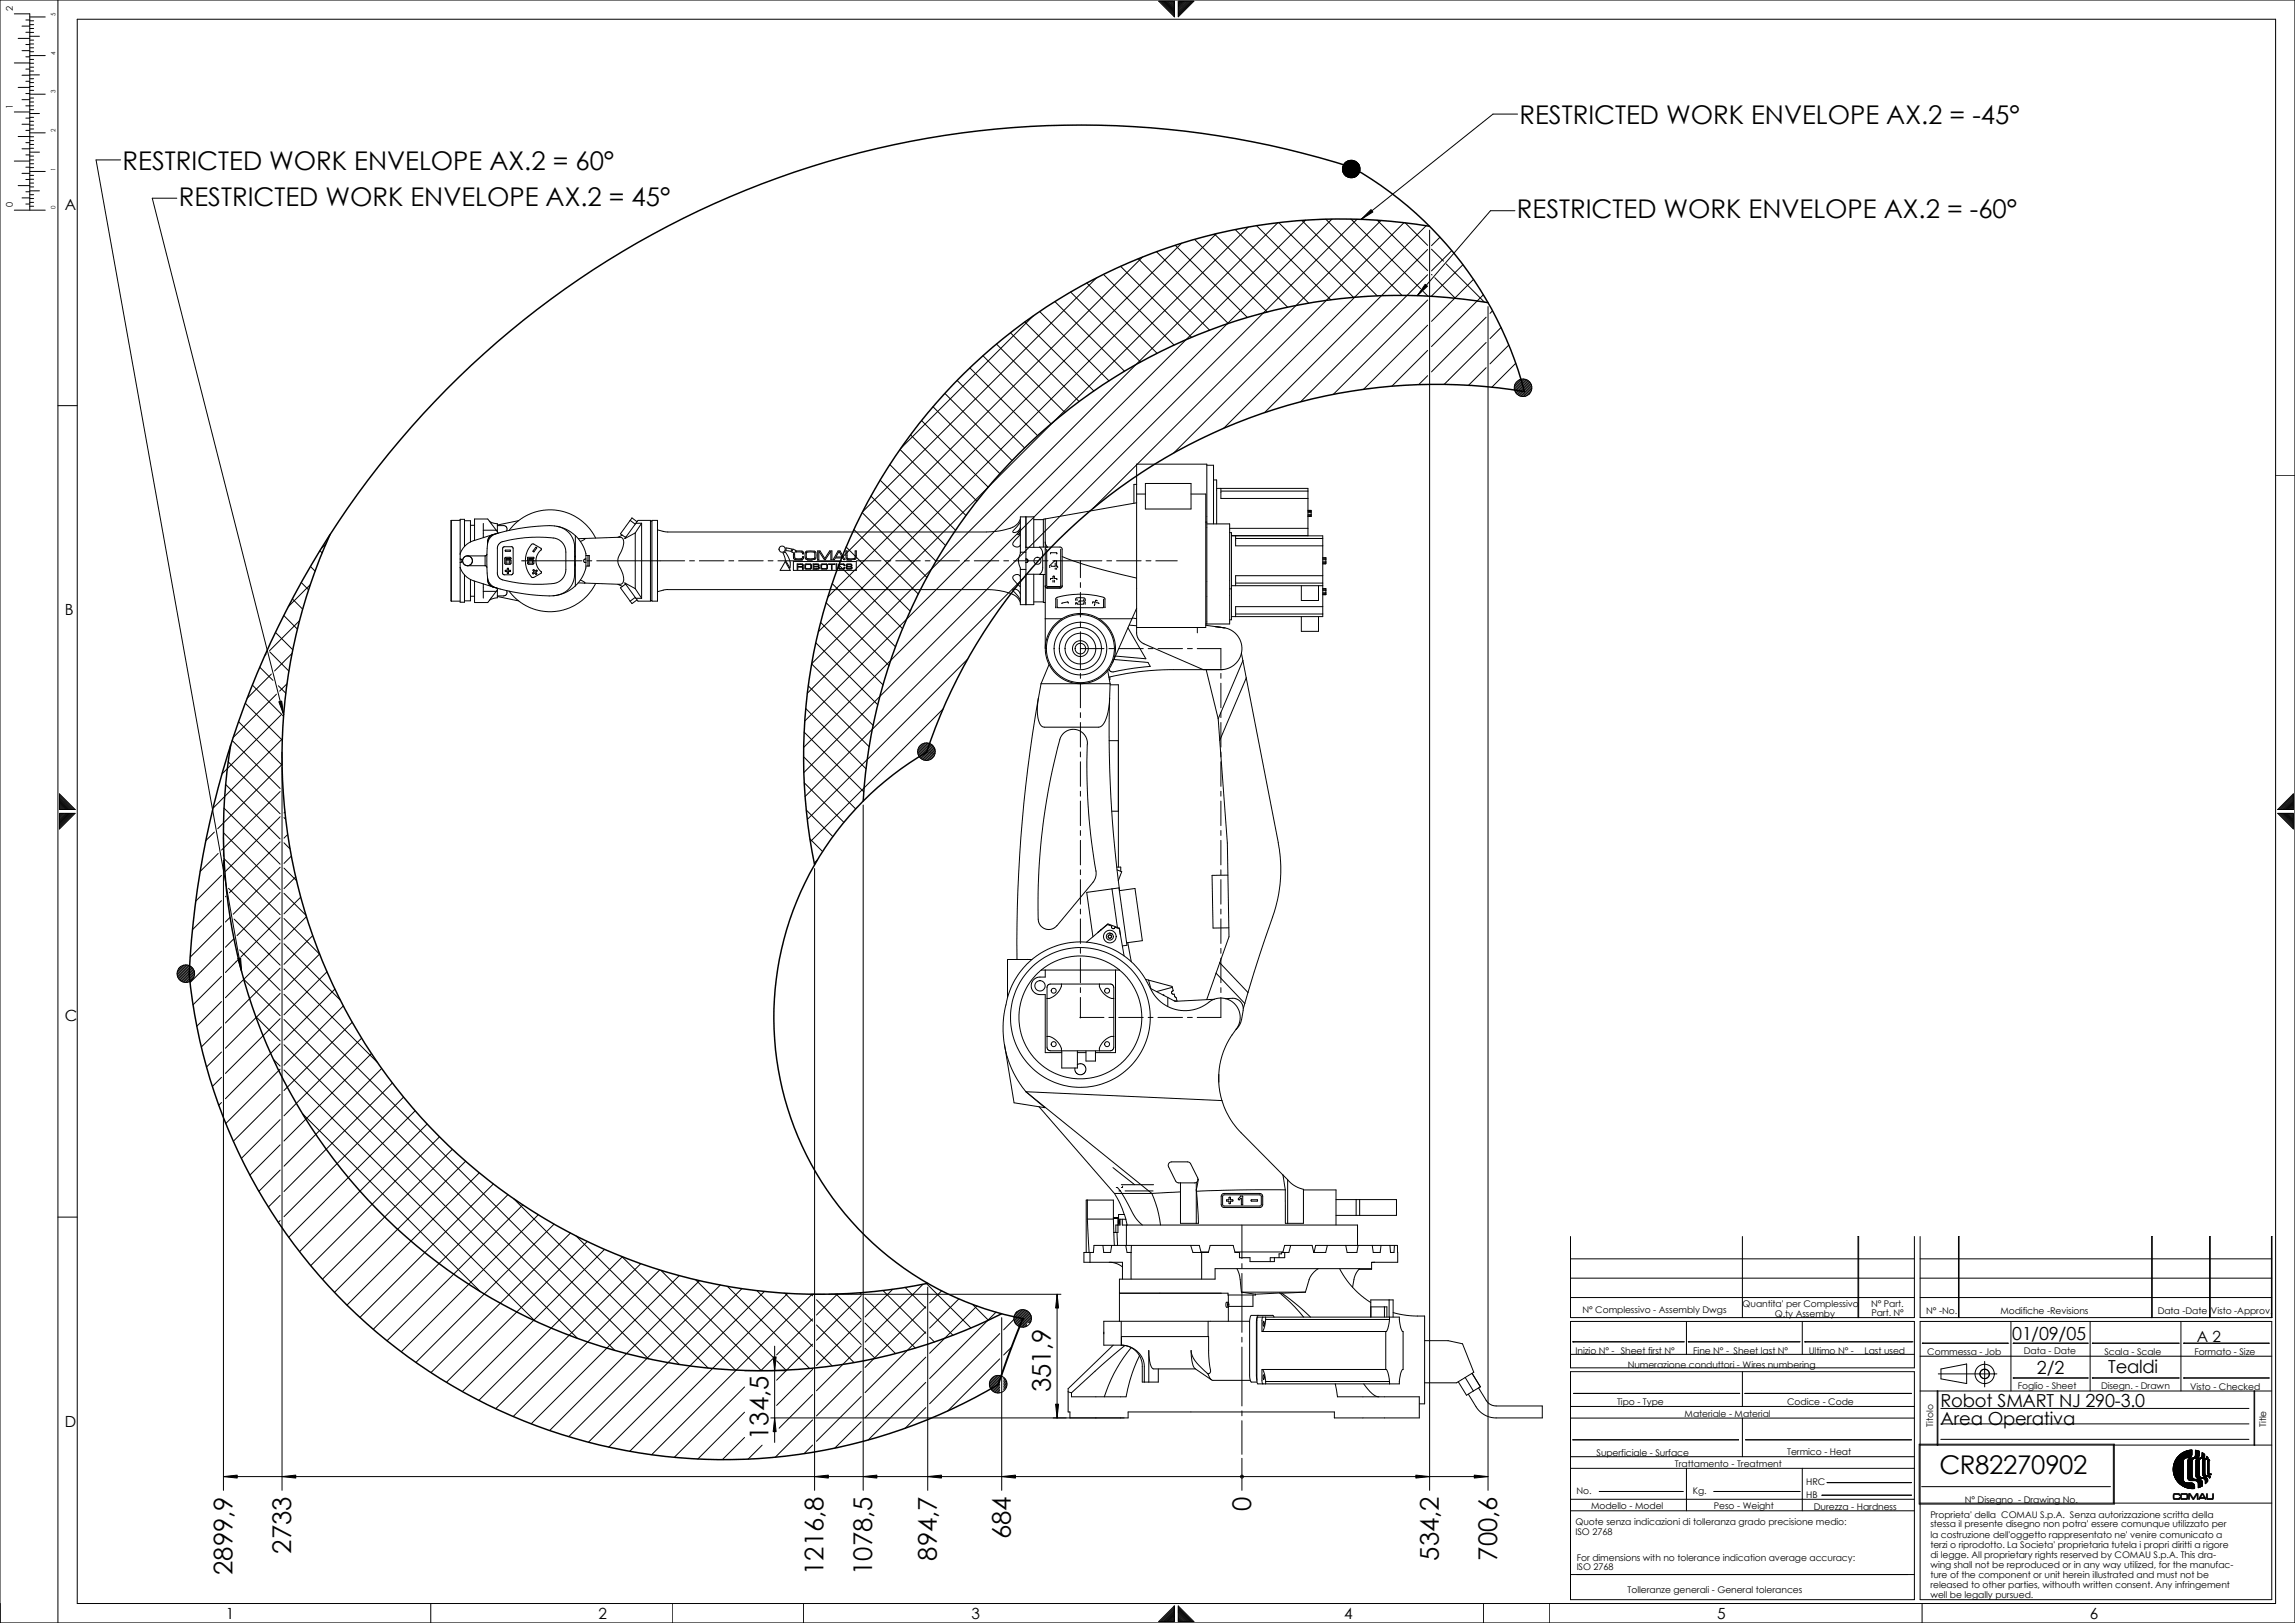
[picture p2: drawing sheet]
<svg xmlns="http://www.w3.org/2000/svg" width="594mm" height="420mm" viewBox="0 0 594 420" stroke-linecap="round" stroke-linejoin="round" font-family="sans-serif">
<defs><g id="words">
<g font-size="6.7">
<text x="393.1" y="32">RESTRICTED WORK ENVELOPE AX.2 = -45°</text>
<text x="31.7" y="43.9">RESTRICTED WORK ENVELOPE AX.2 = 60°</text>
<text x="46.2" y="53.3">RESTRICTED WORK ENVELOPE AX.2 = 45°</text>
<text x="392.4" y="56.5">RESTRICTED WORK ENVELOPE AX.2 = -60°</text>
<text x="271.9" y="360.2" transform="rotate(-90 271.9 360.2)">351,9</text>
<text x="198.8" y="372.4" transform="rotate(-90 198.8 372.4)">134,5</text>
<text x="501.7" y="381.2">CR82270902</text>
<text x="323.7" y="390.7" transform="rotate(-90 323.7 390.7)">0</text>
<text x="75.3" y="401.8" transform="rotate(-90 75.3 401.8)">2733</text>
<text x="261.5" y="398.1" transform="rotate(-90 261.5 398.1)">684</text>
<text x="60.2" y="407.4" transform="rotate(-90 60.2 407.4)">2899,9</text>
<text x="213.1" y="407.4" transform="rotate(-90 213.1 407.4)">1216,8</text>
<text x="225.7" y="407.4" transform="rotate(-90 225.7 407.4)">1078,5</text>
<text x="242.4" y="403.7" transform="rotate(-90 242.4 403.7)">894,7</text>
<text x="372.2" y="403.7" transform="rotate(-90 372.2 403.7)">534,2</text>
<text x="387.3" y="403.7" transform="rotate(-90 387.3 403.7)">700,6</text>
</g>
<g font-size="4.7">
<text x="520.6" y="346.7">01/09/05</text>
<text x="526.9" y="355.5">2/2</text>
<text x="545.4" y="355.2">Tealdi</text>
<text x="502.1" y="364">Robot SMART NJ 290-3.0</text>
<text x="502.1" y="368.5">Area Operativa</text>
</g>
<g font-size="4">
<text x="16.8" y="54.2">A</text>
<text x="16.8" y="159.2">B</text>
<text x="16.8" y="264.1">C</text>
<text x="568.3" y="347.1">A 2</text>
<text x="16.8" y="369.1">D</text>
<text x="58.4" y="418.8">1</text>
<text x="154.9" y="418.8">2</text>
<text x="251.3" y="418.8">3</text>
<text x="347.8" y="418.8">4</text>
<text x="444.2" y="418.8">5</text>
<text x="540.7" y="418.8">6</text>
</g>
<g font-size="2.4">
<text x="3.3" y="2.8" transform="rotate(-90 3.3 2.8)">2</text>
<text x="3.3" y="28.2" transform="rotate(-90 3.3 28.2)">1</text>
<text x="3.3" y="53.6" transform="rotate(-90 3.3 53.6)">0</text>
<text x="409.4" y="339.7">N° Complessivo - Assembly Dwgs</text>
<text x="450.8" y="338.1">Quantita' per Complessivo</text>
<text x="459.2" y="340.6">Q.ty Assemby</text>
<text x="484.1" y="338">N° Part.</text>
<text x="484.1" y="340.5">Part. N°</text>
<text x="498.3" y="339.8">N° -No.</text>
<text x="517.5" y="339.8">Modifiche -Revisions</text>
<text x="558.2" y="339.8">Data -Date</text>
<text x="572" y="340">Visto -Approv.</text>
<text x="407.6" y="350.2">Inizio N° - Sheet first N°</text>
<text x="421.1" y="353.7">Numerazione conduttori - Wires numbering</text>
<text x="438.1" y="350.2">Fine N° - Sheet last N°</text>
<text x="467.9" y="350.2">Ultimo N° -</text>
<text x="482.4" y="350.2">Last used</text>
<text x="498.6" y="350.4">Commessa - Job</text>
<text x="523.6" y="350.3">Data - Date</text>
<text x="544.4" y="350.5">Scala - Scale</text>
<text x="567.7" y="350.5">Formato - Size</text>
<text x="522" y="359.3">Foglio - Sheet</text>
<text x="543.5" y="359.2">Disegn. - Drawn</text>
<text x="566.6" y="359.5">Visto - Checked</text>
<text x="418.3" y="363.4">Tipo - Type</text>
<text x="462.3" y="363.4">Codice - Code</text>
<text x="435.8" y="366.4">Materiale - Material</text>
<text x="500.1" y="369" transform="rotate(-90 500.1 369)">Titolo</text>
<text x="586.2" y="369.1" transform="rotate(-90 586.2 369.1)">Title</text>
<text x="413" y="376.6">Superficiale - Surface</text>
<text x="462.3" y="376.5">Termico - Heat</text>
<text x="433.3" y="379.5">Trattamento - Treatment</text>
<text x="407.9" y="386.5">No.</text>
<text x="437.9" y="386.5">Kg.</text>
<text x="467.3" y="387.5">HB</text>
<text x="467.3" y="384.2">HRC</text>
<text x="508.3" y="388.7">N° Disegno - Drawing No.</text>
<text x="407.6" y="394.5">Quote senza indicazioni di tolleranza grado precisione medio:</text>
<text x="411.6" y="390.3">Modello - Model</text>
<text x="443.4" y="390.3">Peso - Weight</text>
<text x="469.2" y="390.7">Durezza - Hardness</text>
<text x="499.4" y="392.5">Proprieta' della COMAU S.p.A. Senza autorizzazione scritta della</text>
<text x="499.4" y="395">stessa il presente disegno non potra' essere comunque utilizzato per</text>
<text x="407.6" y="397">ISO 2768</text>
<text x="499.4" y="397.8">la costruzione dell'oggetto rappresentato ne' venire comunicato a</text>
<text x="499.4" y="400.3">terzi o riprodotto. La Societa' proprietaria tutela i propri diritti a rigore</text>
<text x="407.9" y="406.2">ISO 2768</text>
<text x="407.9" y="403.7">For dimensions with no tolerance indication average accuracy:</text>
<text x="499.4" y="402.9">di legge. All proprietary rights reserved by COMAU S.p.A. This dra-</text>
<text x="499.4" y="405.5">wing shall not be reproduced or in any way utilized, for the manufac-</text>
<text x="421" y="412">Tolleranze generali - General tolerances</text>
<text x="499.4" y="408.1">ture of the component or unit herein illustrated and must not be</text>
<text x="499.4" y="410.8">released to other parties, withouth written consent. Any infringement</text>
<text x="499.4" y="413.4">well be legally pursued.</text>
</g>
<text font-size="2.3" x="562.2" y="387.8">COMAU</text>
<g font-size="1.6">
<text x="14.4" y="4.2" transform="rotate(-90 14.4 4.2)">5</text>
<text x="14.4" y="14.2" transform="rotate(-90 14.4 14.2)">4</text>
<text x="14.4" y="24.2" transform="rotate(-90 14.4 24.2)">3</text>
<text x="14.4" y="34.1" transform="rotate(-90 14.4 34.1)">2</text>
<text x="14.4" y="44.1" transform="rotate(-90 14.4 44.1)">1</text>
<text x="14.4" y="54.2" transform="rotate(-90 14.4 54.2)">0</text>
</g>
</g></defs>
<g fill="none" stroke="#000" stroke-width=".26">
<path d="M0 0h593.7v419.8h-593.7zM3.7 16.3h4M3.7 3.6h4v50.8M4.7 9.9h3M5.7 6.8h2M5.7 13.1h2M5.7 19.5h2M6.7 5.2h1M6.7 8.3h1M6.7 11.5h1M6.7 14.7h1M6.7 17.9h1"/>
<path d="M7.7 5.4h1M7.7 6.4h1M7.7 7.4h1M7.7 8.4h1M7.7 10.4h1M7.7 11.4h1M7.7 12.4h1M7.7 13.4h1M7.7 15.4h1M7.7 16.4h1M7.7 17.4h1M7.7 18.4h1"/>
<path d="M7.7 9.4h2.5M7.7 19.4h2.5M7.7 4.4h4M7.7 14.4h4M15 0v419.8M20 5h568.7v409.8h-568.7zM299.8 .3h4v4zM300.1 .3l3.7 3.8M300.3 .3l3.5 3.5M300.6 .3l3.2 3.2M300.9 .3l2.9 2.9M301.2 .3l2.6 2.6"/>
<path d="M301.5 .3l2.3 2.4M301.8 .3l2 2.1M302 .3l1.8 1.8M302.3 .3l1.5 1.5M302.6 .3l1.2 1.2M302.9 .3l.9 .9M303.2 .3l.6 .7M303.4 .3l.4 .4M304.8 .3h4.1l-4.1 4zM305.2 .3l-.4 .4M305.5 .3l-.7 .7M305.8 .3l-1 .9"/>
<path d="M306 .3l-1.2 1.2M306.3 .3l-1.5 1.5M306.6 .3l-1.8 1.8M306.9 .3l-2.1 2.1M307.2 .3l-2.4 2.4M307.4 .3l-2.6 2.6M307.7 .3l-2.9 2.9M308 .3l-3.2 3.2M308.3 .3l-3.5 3.5M308.6 .3l-3.8 3.8M3.7 29h4M4.7 22.6h3"/>
<path d="M4.7 35.3h3M5.7 25.8h2M5.7 32.1h2M5.7 38.5h2M6.7 21h1M6.7 24.2h1M6.7 27.4h2M6.7 30.5h1M6.7 33.7h1M6.7 36.9h1M7.7 20.4h1M7.7 21.4h1"/>
<path d="M7.7 22.4h1M7.7 23.4h1M7.7 25.4h1M7.7 26.4h1M7.7 28.4h1M7.7 30.4h1M7.7 31.4h1M7.7 32.4h1M7.7 33.4h1M7.7 35.4h1M7.7 36.4h1M7.7 37.4h1"/>
<path d="M7.7 38.4h1M7.7 29.4h2.5M7.7 39.4h2.5M7.7 24.4h4M7.7 34.4h4M392.6 29.5h-6.4l-34.1 27.2M3.7 41.7h4M3.7 54.4h8M4.7 48h3M5.7 44.8h2M5.7 51.2h2M6.7 40.1h1"/>
<path d="M6.7 43.2h1M6.7 46.4h1M6.7 49.6h1M6.7 52.8h1M7.7 40.4h1M7.7 45.4h1M7.7 41.4h1M7.7 42.4h1M7.7 46.4h1M7.7 47.4h1M7.7 50.4h1M7.7 51.4h1"/>
<path d="M7.7 52.4h1M7.7 43.4h1M7.7 48.3h1M7.7 53.3h1M7.7 49.4h2.5M7.7 44.3h4M31.2 41.4h-6.4l37.7 209.9M45.7 51.3h-6.3l34 133.6M319.6 59.4l19 19M322.9 58.7l-112.9 113M325.1 58.4l19.2 19.2M330.6 57.6l-121.7 121.7"/>
<path d="M330.8 57.6l19.4 19.3M336.8 57l19.5 19.5M337.8 56.9l-129.6 129.6M343 56.7l19.7 19.7M344.6 56.7l-136.7 136.6M347.3 43.5h.1M347.3 43.4h.1M347.3 43.6h.3M347.3 43.7h.1M347.3 43.8h.1M347.4 43.8l.1 .1M347.4 43.9h.1"/>
<path d="M347.4 44.3h.1M347.4 44h.1M347.5 43.3h.1M347.5 43h.1M347.5 43.5h.1M347.5 43.6v.1M347.5 44.2h.1M347.5 44.5h.1M347.5 43.1h-.1M347.5 44.1h-.2M347.5 44.3h.1M347.5 44.3h-.1"/>
<path d="M347.5 42.9h.1M347.5 43.9h.1M347.5 44.2h.5M347.6 42.8h.5M347.6 43.5h.6M347.6 44.4h.1M347.6 44.6h.1M347.6 43h.1M347.6 43.4h.1M347.6 44h.1M347.6 44.7l.3 .1M347.6 43.2h-.1"/>
<path d="M347.6 43.7h.1M347.6 44.1h.1M347.6 44h.9M347.6 42.7h.1M347.6 44.3h.1M347.6 44.7h.7M347.7 42.9h.1M347.7 43.3l-.4 .1M347.7 42.6h-.1M347.7 42.9l-.1 .1M347.7 43.1h.1M347.7 43.5h.1"/>
<path d="M347.7 44.3h.1M347.7 43.7h.1M347.7 43.8h.1M347.7 44.1h.1M347.7 44.2h.2M347.7 44.4h.1M347.7 42.7v.1M347.7 43.6l-.1 .1M347.7 44.5h.2M347.7 44.5h.1M347.8 44.9h-.1M347.8 45v.1"/>
<path d="M347.8 42.4h.1M347.8 42.5h.1M347.8 42.7h.1M347.8 43h.1M347.8 43.3h.1M347.8 42.6h.1M347.8 43.1h.1M347.8 43.2h.1M347.8 43.4h.1M347.8 43.5h.1M347.8 44.8h.1M347.8 43.6h.1"/>
<path d="M347.8 43.7h.1M347.8 43.9h.1M347.8 44.1h.1M347.9 42.3h.1M347.9 44.6h.1M347.9 42.4h-.2M347.9 42.2h.1M347.9 42.6h.1M347.9 43.1h-.5M347.9 44.1h.1M347.9 45.1l-.1 .1M347.9 45h.1"/>
<path d="M347.9 42.4h.1M347.9 42.5h.1M347.9 42.9l.1 .1M347.9 43.1h.1M347.9 43.4h.1M347.9 43.5h.1M347.9 45.3h.1M348 43.3h-.3M348 42.3l.1 .1M348 42.3h.5M348 43.6h.1M348 43.8h.1"/>
<path d="M348 42.9h-.1M348 44.2h.5M348 44.3h.1M348 43.3h.1M348 42.7h.1M348 43.7h.1M348 43.8h-.5M348 44.5h.1M348 44.9h.1M348 42.1h.1M348 45l.1 .1M348 45.2h.2"/>
<path d="M348 45.3h.1M348 45.2h-.1M348 45h.1M348 42.1v.1M348 42.5h.1M348 42.6h.4M348 44.5l-.1 .1M348.1 42.4h.1M348.1 43.4h.1M348.1 43.3h.1M348.1 43.1h-.1M348.1 43.9h.1"/>
<path d="M348.1 44.1h.1M348.1 44.2h.1M348.1 45.4h.1M348.1 43h-.1M348.1 44.6h.1M348.1 44.8h.1M348.1 42.2h.1M348.1 44.9l-.4 .1M348.1 45.3h.1M348.1 45.5h.1M348.1 42.1h.1M348.1 42.5h.2"/>
<path d="M348.1 43.5h.2M348.2 42.6h-.1M348.2 42.8h.1M348.2 42.9l-.1 .1M348.2 43.1h.1M348.2 43.2h-.1M348.2 45h.1M348.2 44.8h.1M348.2 43.6h.1M348.2 43.8h.1M348.2 44.5h.1M348.2 44.3h.1"/>
<path d="M348.2 42h.2M348.2 43.8l-.1 .1M348.2 42.9h.1M348.2 45.5l.1 .1M348.2 42.2l.1 .1M348.2 45l.2 .1M348.2 45.2h.1M348.2 45.4h.1M348.3 42.1v.1M348.3 43.6h.1M348.3 43.1h.1M348.3 41.9h-.1"/>
<path d="M348.3 45.6h.3M348.3 42.7l-.4 .1M348.3 43.2h.1M348.3 43.5h.1M348.3 43.6h.6M348.3 44.9h-.2M348.3 44.9h.1M348.3 45.3h.1M348.3 45.3l.2 .1M348.3 42.4h.1M348.3 43.4h-.1M348.3 44.1h.1"/>
<path d="M348.3 44.5v.1M348.3 45.5h.1M348.3 43.3h.1M348.4 44.4h.1M348.4 41.9h.1M348.4 42.4h.1M348.4 43h-.2M348.4 43.7h-.2M348.4 43.9h.1M348.4 44.3h.1M348.4 42.2h.1M348.4 42.6h.1"/>
<path d="M348.4 42.7h-.1M348.4 44.7h.2M348.4 45.1h.1M348.4 45h.1M348.4 45.6h.1M348.4 43.1h.3M348.4 44.2h-.1M348.4 44.9h.2M348.4 42.5h.7M348.4 43.3h-.4M348.4 43.7h.1M348.4 43.9h-.2"/>
<path d="M348.4 44.1h.1M348.5 44.1h.1M348.5 44.5h.1M348.5 44.6h-.2M348.5 45.1h.4M348.5 42h.1M348.5 42.1l.1 .1M348.5 44.8h-.2M348.5 45.2h.1M348.5 45.4h.1M348.5 42l-.5 .1M348.5 42.7h.1"/>
<path d="M348.5 42.9h.1M348.5 43h.1M348.5 43.2h.1M348.5 43.2h.3M348.5 43.4l-.1 .1M348.5 43.8h-.1M348.6 42.8h-.1M348.6 43.4h-.2M348.6 43.7h.1M348.6 43.8h.1M348.6 44.2h.1M348.6 44.6h.1"/>
<path d="M348.6 45.3h.1M348.6 43.5h-.2M348.6 44.8h.1M348.6 45.2h.1M348.6 42.4h.1M348.6 41.7h.7M348.6 41.9h.1M348.6 44.4h-.7M348.6 44.9h.1M348.6 44.5l.1 .1M348.6 45.5h.1M348.6 43.2l.1 .1"/>
<path d="M348.6 44.4h-.1M348.6 42h.1M348.6 42.6h.1M348.6 42.9h.1M348.6 45.6h.3M348.6 45.8h.1M348.6 43.4h.5M348.6 43.6h.1M348.7 43.3l.1 .1M348.7 43.5h.1M348.7 43.9h.1M348.7 41.6v.1"/>
<path d="M348.7 44.2h-.1M348.7 43.8h.2M348.7 45.1h.1M348.7 45.6h.1M348.7 45.3h.1M348.7 42.3h.1M348.7 42.7h.1M348.7 42.7h-.3M348.7 43.9h-.1M348.7 44.5h.1M348.7 44.7h.1M348.7 44.9h.1"/>
<path d="M348.7 45.3h-.1M348.7 44.3h.1M348.7 43h.1M348.7 45.2h.1M348.7 45h.1M348.7 45.4h.1M348.7 42.8h.1M348.7 41.9h.1M348.7 45.7h.2M348.7 45.8h.1M348.8 44.8h-.2M348.8 42.4h.2"/>
<path d="M348.8 43.7h.1M348.8 43.9h.1M348.8 42.9h.1M348.8 45.5l-.4 .1M348.8 45.6h.1M348.8 42.1h.1M348.8 42.7l.1 .1M348.8 43.1h.1M348.8 44.1h.1M348.8 44.2h.1M348.8 42.1h-.1M348.8 44.8h.1"/>
<path d="M348.8 44.4h-.1M348.8 45.4h.1M348.8 45.8h.1M348.9 42.2l-.4 .1M348.9 42.6h.1M348.9 43.3h.1M348.9 44.8h.1M348.9 42.4h.1M348.9 42.8h.1M348.9 43.5h.1M348.9 45.5l.1 .1M348.9 45.8l.1 .1"/>
<path d="M348.9 41.8l-.1 .1M348.9 43.2h.1M348.9 44.2h.1M348.9 44.5h.1M348.9 44.9h-.1M348.9 43.3h.4M348.9 42l-.1 .1M348.9 43.1l-.1 .1M348.9 44h-.3M348.9 44.7h.1M349 42.2v.1M349 41.6h.1"/>
<path d="M349 42.6h.1M349 43.6h.1M349 43.8l-.2 .1M349 44.2h.1M349 44.8h.1M349 44.9h-.2M349 44.6h-.2M349 45.2h.1M349 45h.7M349 45.3h-.2M349 45.4h.1M349 45.7h.1"/>
<path d="M349 41.8h-.7M349 42.1h.1M349 41.9h.1M349 45.1l-.1 .1M349 45.9h.1M349 43.2h.1M349 45.3l.3 .1M349 42.8h.1M349 42.3h.1M349 42.9l-.6 .1M349 43.7h.1M349 44.6h.1"/>
<path d="M349 44.9h.1M349 43.8h.3M349 43.8h.4M349 44.1h-.4M349 45.3h.1M349 45.6h.1M349.1 41.7h.1M349.1 42.3h.1M349.1 43.9h-.1M349.1 44.7h.1M349.1 44.8h.5M349.1 44.5h.1"/>
<path d="M349.1 41.9h.1M349.1 41.5h.1M349.1 44.4h-.1M349.1 45.1h.1M349.1 45.6v.1M349.1 44.3h.1M349.1 42h.1M349.1 42.2h.1M349.1 43h-.1M349.1 42.6h.1M349.1 43.1h.3M349.1 43.3h.1"/>
<path d="M349.1 42h-.4M349.1 42.7h.1M349.1 44.9h.1M349.1 45.7h-.1M349.1 42.1h.1M349.1 43.4h.1M349.2 42.4h.1M349.2 43.6l-.1 .1M349.2 44.5h.1M349.2 44.9h.1M349.2 45.8h.1M349.2 44.8h.1"/>
<path d="M349.2 41.6h.5M349.2 41.5h.1M349.2 43.1h-.2M349.2 43.4h.1M349.2 44h-.1M349.2 41.8h-.1M349.2 42h.1M349.2 43h.1M349.2 43.6h.2M349.2 45.1h.1M349.2 44.1h.1M349.2 45.2h-.1"/>
<path d="M349.2 45.4h.1M349.2 45.5h.1M349.2 42.5h.2M349.2 42.6h.7M349.2 42.8h.1M349.2 44.2h.4M349.2 45.1l.1 .1M349.2 45.9h.1M349.3 41.8l.1 .1M349.3 42.7h-.4M349.3 43.2h.1M349.3 43.5h.1"/>
<path d="M349.3 43.7h.1M349.3 45.7h.1M349.3 45.7h-.1M349.3 45.8h-.2M349.3 43.9h.1M349.3 44.3h-.6M349.3 44.8h.1M349.3 42.3h-.1M349.3 42.4h-.3M349.3 44.1h-.3M349.3 44.9h.1M349.3 44.1h.1"/>
<path d="M349.3 44.6h.1M349.3 44.2h-.1M349.3 44.4h-.1M349.3 45.3h.1M349.3 45.5h.1M349.3 45.9h.3M349.3 45.9h.1M349.3 42h.2M349.3 42h.1M349.3 42.2h.1M349.3 41.6h.1M349.3 42.6h.1"/>
<path d="M349.3 44.7h.2M349.3 45.8h.1M349.4 43.2l.1 .1M349.4 43.4h.1M349.4 45.6h.1M349.4 43.9h.1M349.4 44h.1M349.4 42.9h-.4M349.4 44.6h.1M349.4 44.9h.2M349.4 44.1h.1M349.4 44.8h.1"/>
<path d="M349.4 43.6l.1 .1M349.4 44.3h.1M349.4 44.9h.1M349.4 46h.1M349.4 45.4h.3M349.4 41.6h.1M349.4 42.7h.1M349.4 42.8h.6M349.4 43h.1M349.4 43.5h.5M349.4 44.5h-.1M349.4 44.5l.1 .1"/>
<path d="M349.4 45.5h.1M349.4 41.5h.1M349.5 44.3v.1M349.5 41.8h-.1M349.5 42.1l-.5 .1M349.5 42.5h.1M349.5 42.1h.1M349.5 43.7h.1M349.5 44.2h.1M349.5 45.2h-.2M349.5 45.5h-.7M349.5 45.8h.1"/>
<path d="M349.5 42h.1M349.5 41.5h.1M349.5 42.4h.1M349.5 42.7h-.1M349.5 43h.1M349.5 43.2h.2M349.5 45.1h.1M349.5 56.7l18 18M349.5 41.7h.1M349.5 43.9h.1M349.5 41.9h-.4M349.5 43.3h-.1"/>
<path d="M349.5 43.1h.2M349.5 44.1h.1M349.5 45.1l.2 .1M349.5 45.7h-.1M349.5 44.4l.2 .1M349.5 44.5h.2M349.5 44.1h.2M349.5 45.3h.1M349.6 42.2h.1M349.6 42.3h-.1M349.6 43.4h.1M349.6 45.5h.1"/>
<path d="M349.6 45.6h.7M349.6 42.6h.1M349.6 41.9h.1M349.6 46h.1M349.6 43.3h.2M349.6 41.6h.1M349.6 42.7l-.1 .1M349.6 43.6h.1M349.6 44h.4M349.6 44.7h.2M349.6 45.6l-.1 .1M349.6 45.8h.1"/>
<path d="M349.6 42h.1M349.6 43.2h.1M349.6 43.8l.1 .1M349.6 44.3h.1M349.7 44.8h.1M349.7 42.4h-.4M349.7 43.4h-.2M349.7 42.9h-.1M349.7 44.2h.1M349.7 44.9h.1M349.7 41.8h.1M349.7 43.8h-.2"/>
<path d="M349.7 44.5l.1 .1M349.7 45.5h.1M349.7 45.7h.1M349.7 42.3h.1M349.7 42.7h.1M349.7 41.9h.1M349.7 45.2h.1M349.7 45.8h.1M349.7 45.9h.1M349.7 42.5h-.1M349.7 42.9l.1 .1M349.7 43h.5"/>
<path d="M349.7 42.6h.1M349.7 43.6h.1M349.7 45.6l.1 .1M349.7 41.5h.1M349.7 42.4h.1M349.7 43.4h.1M349.7 43.7h.5M349.8 41.6h.1M349.8 41.5h.1M349.8 44.2h.1M349.8 44.3h.1M349.8 44.6h.1"/>
<path d="M349.8 45.3h.1M349.8 42.4h.1M349.8 43.9h.1M349.8 43.9h-.1M349.8 44.5h.4M349.8 44.8h.1M349.8 45.4h-.4M349.8 41.7h.1M349.8 42h.1M349.8 45.1h.1M349.8 45.1h.2M349.8 42.2h.1"/>
<path d="M349.8 43.7h.1M349.8 45.8h.1M349.8 46h.1M349.8 43.2l.3 .1M349.8 45.3l.2 .1M349.8 43.2h.1M349.8 43.1h.3M349.8 42.9h.3M349.8 44.7h.2M349.9 44.3l-.1 .1M349.9 43.4h.5M349.9 43.6h.1"/>
<path d="M349.9 41.9h.1M349.9 44l-.1 .1M349.9 43.8h.1M349.9 44.1h.1M349.9 45.4h.1M349.9 45.7h.1M349.9 41.8h.1M349.9 42.4h.1M349.9 44.5h.1M349.9 44.3h.1M349.9 44.8h.1M349.9 42h.1"/>
<path d="M349.9 42.5h.1M349.9 43.4h.1M349.9 44.8h.2M349.9 45h-.1M349.9 45.5h.1M349.9 42.1l.1 .1M349.9 42.7h.1M349.9 42.1h-.2M349.9 43.2h.1M349.9 45.5h.2M349.9 45.8h.3M349.9 45.9h.1"/>
<path d="M349.9 45.9h-.3M350 43.4h.1M350 41.5h.1M350 43.5h.2M350 44.4h.1M350 43.2h.1M350 43.6h.1M350 43.9h.1M350 44.1h.1M350 44.2l.1 .1M350 44.6h.1M350 42.4h.1"/>
<path d="M350 44.9h.1M350 44.5h.1M350 41.7h.1M350 45.3h.2M350 45.5h.1M350 45.8l.1 .1M350.1 42.2v.1M350.1 42.4h.1M350.1 41.9h.1M350.1 45.2h-.2M350.1 43.3h.1M350.1 41.7h.1"/>
<path d="M350.1 42l-.1 .1M350.1 42.6h.1M350.1 41.8l-.6 .1M350.1 42.7h-.3M350.1 42.9v.1M350.1 43.6h.1M350.1 43.9h.1M350.1 44.2h-.2M350.1 43.8h.3M350.1 44.9h-.2M350.1 45.1l.1 .1M350.1 45.7h.1"/>
<path d="M350.1 44.3h.1M350.1 44.6h.1M350.1 44.9h.1M350.1 44.8h.1M350.1 44.5h-.1M350.1 45h.1M350.2 41.7h.1M350.2 42.3v.1M350.2 42.1h.1M350.2 42.5l-.4 .1M350.2 44.1h-.1M350.2 45.7h.1"/>
<path d="M350.2 45.9h.1M350.2 42.5h.1M350.2 42.7h.1M350.2 44.2h.2M350.2 44.7h.1M350.2 42h.1M350.2 42.8h.1M350.2 43.2h.1M350.2 43.4h.1M350.2 44h.1M350.2 42.9h.1M350.2 44.9h.2"/>
<path d="M350.2 43.3v.1M350.2 42.1l.2 .1M350.2 43.9h.1M350.2 44.3h.1M350.2 45.2h.1M350.2 43.2h-.1M350.2 43.1h.1M350.2 44.2h.1M350.2 44.8h.2M350.3 41.7h.1M350.3 45.3h-.2M350.3 41.9h.1"/>
<path d="M350.3 41.6h-.4M350.3 42.3h-.6M350.3 44.9h.1M350.3 45.3h.1M350.3 42.4h.1M350.3 42.2h.3M350.3 44.5h.1M350.3 45.5h.1M350.3 43.2h.1M350.3 44.8h.6M350.3 42.9h.1M350.3 44.5l-.1 .1"/>
<path d="M350.3 45.8h.1M350.3 42.5h.2M350.3 43.6h.1M350.4 43.3h.1M350.4 42.4h-.1M350.4 42.8h.1M350.4 43.9h.1M350.4 44.2h.1M350.4 44.5h.1M350.4 44.3h.1M350.4 44.6h.1M350.4 45.3l.1 .1"/>
<path d="M350.4 41.7h.1M350.4 44.7h.1M350.4 45.1h.1M350.4 45h.1M350.4 45.7h.1M350.4 42.3h.1M350.4 42.5l-.1 .1M350.4 41.9h.1M350.4 44.4l.1 .1M350.4 44.5l.6 .1M350.4 45.2h.1M350.4 42.7l.2 .1"/>
<path d="M350.4 42.1h.1M350.4 45.1h-.5M350.4 42h-.2M350.4 43h.1M350.4 43.2h.1M350.4 45.8h-.1M350.5 43.3h.1M350.5 43.3h.2M350.5 42h.1M350.5 42.6h-.1M350.5 43.6h.1M350.5 43.7h.1"/>
<path d="M350.5 43.8h.3M350.5 43.2h-.1M350.5 43.5h-.1M350.5 44h.1M350.5 42.9h.1M350.5 44.2h.1M350.5 44.3h.1M350.5 44.7h.1M350.5 45.6h.1M350.5 42.1l.1 .1M350.5 43.9h-.1M350.5 45.1h.3"/>
<path d="M350.5 41.7h.1M350.5 41.9h.1M350.5 43.1h.1M350.5 42.4h.1M350.5 42.7h.1M350.5 43h.1M350.5 42.6h.1M350.5 44.9h.1M350.5 45.8h.1M350.6 43.2v.1M350.6 43.7h.1M350.6 45.4h.2"/>
<path d="M350.6 44.3l-.5 .1M350.6 41.7h.1M350.6 42.5h.1M350.6 43.4h-.2M350.6 43.6h.1M350.6 43.9h.1M350.6 45.5h.1M350.6 45.7h.1M350.6 44.2h.1M350.6 44.5h.1M350.6 44.3h.1M350.6 44.6h.1"/>
<path d="M350.6 44.9h-.1M350.6 42.4h.1M350.6 42.1h.1M350.6 41.9h.4M350.6 45.4h-.1M350.6 41.8h-.5M350.6 42.6h.1M350.6 42.9l-.3 .1M350.6 43.4h.1M350.6 43.6l-.3 .1M350.6 44.2h.2M350.7 42.7h.1"/>
<path d="M350.7 42.8h.1M350.7 43h.1M350.7 43.4h.1M350.7 43.5h.1M350.7 44.4v.1M350.7 43.2h.1M350.7 43.7h.1M350.7 45.5h.3M350.7 44.4h.1M350.7 41.9h.1M350.7 42.2h.2M350.7 42.3h-.1"/>
<path d="M350.7 42.5l.1 .1M350.7 44l.1 .1M350.7 45.1l-.1 .1M350.7 42.2h.1M350.7 43.1l-.1 .1M350.7 42.9h.2M350.7 44.9h.1M350.8 42h.1M350.8 42.5h.1M350.8 43.6h.1M350.8 44.2h.1M350.8 44.7h.1"/>
<path d="M350.8 44.7l-.2 .1M350.8 44.9h.1M350.8 44.1h-.5M350.8 45.3h-.4M350.8 45.4h.1M350.8 45.6h.1M350.8 42.4h.2M350.8 42.7h.1M350.8 45.2h.2M350.8 43.2l.1 .1M350.8 42.3h.2M350.8 43.1h.1"/>
<path d="M350.8 42.6h.2M350.8 43h.1M350.8 43.9h.1M350.8 44h.1M350.8 44.5h.1M350.8 44.6h.1M350.8 44.1h.1M350.9 44.9h.1M350.9 45.3h.1M350.9 45.3l.1 .1M350.9 42.1h.1M350.9 44.2h.1"/>
<path d="M350.9 42h.1M350.9 42.7h.1M350.9 42.8h.1M350.9 43h.1M350.9 44.3h-.1M350.9 45h-.3M350.9 45.5h-.7M350.9 43.3h.1M350.9 44.4h.1M350.9 42h-.2M350.9 43.5h.1M350.9 43.7h.1"/>
<path d="M350.9 44l.2 .1M351 44.4v.1M351 44.5h.1M351 45.1l-.1 .1M351 45.4h.1M351 42.1h.1M351 43.2h.1M351 43.8l-.4 .1M351 42.9h.1M351 44.9h.1M351 44.1h.1M351 45.3h.1"/>
<path d="M351 42.8h.1M351 43.4v.1M351 43.6h.3M351 43.8h.2M351 44.3h.1M351 45.1h-.1M351 45h.2M351 44.8h.1M351 42.7v.1M351 43.1h-.2M351 42.5h.1M351 43.4h.1"/>
<path d="M351 43.9h.2M351 45.1l.1 .1M351.1 44.5h.1M351.1 44.6h.1M351.1 44.8h-.2M351.1 56.7l-143.1 143.1M351.1 43.2h.1M351.1 44h.1M351.1 44.7h-.2M351.1 45.3h.1M351.1 42.7h.1M351.1 42.1h.1"/>
<path d="M351.1 42.5l-.1 .1M351.1 43.9h.1M351.1 44.2h.1M351.1 44.9h.1M351.1 44.5l.1 .1M351.1 42.1l-.1 .1M351.1 42.3h.2M351.1 42.6h.5M351.1 43.6h.1M351.2 43.3h.1M351.2 42.8h.4M351.2 43.1h.1"/>
<path d="M351.2 44h.1M351.2 44.7h.1M351.2 44.4h.1M351.2 44.3h.1M351.2 42.4h-.4M351.2 43h.1M351.2 44.6h.1M351.2 45.1h.1M351.2 45.3h.1M351.2 44.4h.5M351.2 45.2h-.1M351.2 45h.2"/>
<path d="M351.3 42.7h.1M351.3 42.5h.1M351.3 43.2h.1M351.3 43h.1M351.3 43.4h.1M351.3 43.7h.1M351.3 44h.1M351.3 44.1h.1M351.3 43.3h-.1M351.3 44.4h.1M351.3 43.9h.1M351.3 43.8h.3"/>
<path d="M351.3 44.5h.1M351.3 44.3h.1M351.3 44.6h.1M351.3 44.7h.1M351.3 45h.1M351.3 42.4h.1M351.3 42.9h.1M351.4 43.1h.1M351.4 43.5h.1M351.4 42.4h-.3M351.4 42.5h-.1M351.4 43h.2"/>
<path d="M351.4 44h.3M351.4 44.2l-.3 .1M351.4 44.9h.1M351.4 43.6h.1M351.4 43.9h.1M351.4 44h.1M351.4 44.9l-.2 .1M351.4 44.5h.1M351.4 44.8h-.1M351.4 44.4h.1M351.4 44.2h.1M351.4 44.7l.1 .1"/>
<path d="M351.5 42.5v.1M351.5 42.9h.1M351.5 43.9h.1M351.5 43.3h-.1M351.5 42.7h.1M351.5 44.2h.1M351.5 43.4h.1M351.5 43.6h.1M351.5 43.1h-.5M351.6 43.2h-.1M351.6 43.6h.1M351.6 44.3h.1"/>
<path d="M351.6 44.6h.1M351.6 43.3h.1M351.6 43.7h.1M351.6 44.1h-.1M351.6 42.9h.1M351.6 44.7h-.3M351.6 43.1h.1M351.7 44.4h.1M351.7 43.4h-.1M351.7 43.5h-.6M351.7 43.8h.1M351.7 44.1h.1"/>
<path d="M351.7 44.5h.1M351.7 43h-.1M351.7 43.5h.1M351.7 43.1h-.1M351.7 43.2h.1M351.7 43.4h.1M351.8 43.3h.1M351.8 43.6h.1M351.8 43.9h.1M351.8 44.2h.1M351.8 43.2l-.4 .1M351.8 43.5h.1"/>
<path d="M351.8 43.8h-.1M351.8 44.1h-.1M351.8 43.7h.1M351.8 44.2h-.2M352.1 56.7l2.6-2.5 .5 .6zM356.3 57l13 13M357.3 57l-74.5 74.5M363.2 57.6l-59.5 59.6M363.5 57.6l5.8 5.9M369 58.4l-52.4 52.4M369.8 59.5v326M391.9 54.5h-6.3l-18.9 22"/>
<path d="M272.9 78l18 18M277 75.5l18.1 18.1M281.2 73.2l18.1 18.2M283.7 71.9l-60.6 60.5M285.5 71l18.2 18.2M289.9 68.9l18.4 18.4M294.5 66.9l18.4 18.5M295.6 66.5l-77.9 77.8M299.2 65.1l18.6 18.6M304 63.4l18.7 18.7M305.7 62.9l-91.5 91.5M309 61.9l18.8 18.8"/>
<path d="M314.2 60.6l18.9 18.9M314.7 60.4l-103 103M368.2 75.4l1.1 1.1M368.7 73.5l.6 .5-2.6 2.5zM369.3 64.5l-42.1 42.2M369.3 71.1l-32.8 32.8M369.3 77.6l-24.4 24.4M370.3 71l.2 .1M370.3 64.5l3.1 3M371.2 71.8l5.3 5.3M372.5 61.3l-2.2 2.2M374.1 68.3l9.9 9.8"/>
<path d="M375.6 64.8l-5.3 5.3M378.5 68.5l-8.2 8.1M381.2 72.3l-10.9 10.8M383.8 76.2l-13.5 13.4M385 79.3v306.2M247.6 98.4l17.5 17.5M250.9 95.1l17.5 17.6M254.3 92l17.6 17.6M257.8 89l17.7 17.7M261.4 86.1l17.8 17.7M265.1 83.3l17.9 17.8M267.3 81.7l-34.3 34.3"/>
<path d="M269 80.6l17.9 17.9M369.3 84.1l-16.5 16.6M369.3 90.6l-9.2 9.3M369.3 97.2l-2.3 2.3M384.5 82l-14.2 14.2M384.5 88.6l-10.9 10.8M384.5 95.1l-4.6 4.6M386.1 80.4l-.6 .7M388.3 84.7l-2.8 2.9M390.3 89.2l-4.8 4.9M392.1 94l-6.1 6.1M393.2 98.2l-1.3 1.3"/>
<path d="M393.8 98l-2 2M394.2 98l-2.4 2.5M394.5 98.1l-2.7 2.8M394.8 98.2l-2.9 2.9M395.1 98.3l-3.1 3.1M395.4 98.5l-3.2 3.1M395.6 98.7l-3.2 3.2M395.8 98.9l-3.2 3.2M396 99.1l-3.2 3.1M396.1 99.4l-3 3M396.2 99.7l-2.8 2.8M15 104.9h5"/>
<path d="M232.8 116.3l17.1 17M235.6 112.5l17.1 17.1M238.4 108.8l17.3 17.2M241.4 105.2l17.3 17.3M244.4 101.8l17.4 17.3M395.8 101.8l-.3 .2M396.2 100.9l-1.6 1.6M396.3 100l-2.6 2.6M396.3 100.4l-2.2 2.2M116.8 134.6h2.2M116.8 134.6v20.9M120.2 134.7h1.5v5.5"/>
<path d="M121.7 135.9h1.1M125 135.4v3.7M125 137.1h3.4M126.2 139.9l-.1 .5M126.2 139.9l-.1 .9M126.6 134.8l.8 .4 1.3 .3v2.4M127.4 138.3l-5.8 2-1.6 1.2-1 1.8M127.5 138.3l-.8 .5-.5 1.1M128.4 137.1l-2.2-2.9h-3.4v5.6M128.4 137.1l.3 .4M128.5 138a47 47 0 0 1 15.5-1.9 5.5 5.5 0 0 1 4.7 5.4v7.1a5.8 5.8 0 0 1-6.6 5.5 55.6 55.6 0 0 1-13.6-2M128.5 138a3.1 3.1 0 0 0-2.4 2.8"/>
<path d="M128.5 138l-1 .3M128.7 136h2l.5 .7-.1 .6M129.1 137.8l-1.6 .5M131.7 137.2l2.5-2.6 2.3-1.4 3.4-1.1 3.6-.2 3.6 .9 2.7 1.4 2.5 2.3 1.8 2.7M134.2 134.7l-5.5 1.1M144.1 136.1l2.5 .9 2.2 1.5M148.8 138.5l1.4 1.7 1.1 2.2 .3 .8v3.7M148.8 138.6v13M151.2 139.3l9.1-.3 .6 .1a3.1 3.1 0 0 1-.1 3.5 3.8 3.8 0 0 0-.1 4.9 3.2 3.2 0 0 1 .3 3.4l-.7 .2-9.1-.3M151.2 139.3h.2l-.2 .3-1.1 .4M151.2 139.3h-1.6M161 138.4l-1.2 .6"/>
<path d="M163 134.6l.5-.6 1.3 .9M163 134.6l-2.5 3.5 1.3 .9 .2-.1M163 134.6l1.3 1M164.3 137.8v14.5M164.5 135.3l.6-.7h3.2v20.9h-3.2l-.6-.7M164.5 135.3h1.5M164.5 135.3l-2.9 4 2.7-1.5M166 135.3v19.5M166 135.3l-1.7 2.5M168.3 134.8h.4M168.7 134.6h1.4v20.9h-1.4zM170.1 137.1l1.5 .3"/>
<path d="M171.5 137.4l1.2 .2h82.5M220.9 137l16.7 16.6M223.1 132.6l16.7 16.7M225.3 128.3l16.8 16.8M227.7 124.2l16.9 16.9M230.2 120.2l17 17M262 136.4l-2.8 .8-4 .4M263.7 137.4l.2-.1a.64 .64 0 0 1-.6 .9zM264 134.3a3.9 3.9 0 0 1-2 2.1M264 135l-2 2.6a1.42 1.42 0 0 0 2-1.2M264 138.4l-.6 .4a2.94 2.94 0 0 0-1.4 2.1 1.13 1.13 0 0 0 2 .1M265.4 133.7v22.7"/>
<path d="M267.4 134.4h2.5M270.4 134.2v7.3M294 130.1l-24.1 4.2v7.2M294 125.3h-.7v4.9M294 127.8h2.3M296.3 125.1h11.8v6.6h-11.8zM308.1 127.8h3.8v34.5h-17.9M311.9 135h.3M312.2 120.3h1.7v15.2M312.2 135.5h5.9v25.9h-6.2M313.9 124.1h.8v11.4M314.7 126.3h23.7v12.3"/>
<path d="M315.8 126.3v2.6h22.6M315.8 127h22.6M318.1 136.7h20.3M318.1 137.8h.5v22.5h-.5M318.6 138.5h19.8M318.6 138.6h23.6v20.9h-23.6M319.7 138.6v2.6h22.5M319.7 139.3h22.5M338.4 132h.8v1.6l-.8-.1M338.4 132.5h.8M338.4 133h.8M338.4 132.3h.8"/>
<path d="M338.4 133.3h.8M339.2 132h.1M588.7 122.9h5M73.4 159.2l3.5 3.5M75.6 154.9l2.7 2.7M77.9 150.7l1.9 1.9M80.3 151.2l-5.8 5.8M80.3 146.5l1.2 1.2M82.8 142.4l.5 .6M84.3 140.7l-1.2 1.2M116.8 155.5h2.2M119 146.8l1 1.6 1.5 1.4 5.9 2"/>
<path d="M119 144.6l.4 .1 .2 .4-.2 .3-.4 .1M120.2 141.4v-7.1h-1.2v21.5h1.2v-7.1M120.9 146.3h4.7l.4 .5M121.7 149.9v5.5h-1.5M121.7 154.2h1.1M122.8 150.3v5.6h3.4l2.2-2.9M125 151v3.7M125 153h3.4M125.5 143.8v2.5M126 143.3l-.5 .5h-4.6M126.1 149.3a3.1 3.1 0 0 0 2.4 2.8M126.1 140.8l-.2 4.3 .2 4.2"/>
<path d="M126.1 149.3l.1 .9M126.1 149.6l.1 .6M126.2 150.2l.3 .9 1 .7M126.2 150.2l.4 1.1 .9 .5M127.5 151.8l1 .3M127.5 151.8l1.2 .4M128.7 152.2v2.4l-1.3 .3-.8 .4M128.7 152.6l-.3 .4M128.7 154.3l5.5 1.1M129.2 140.5l.7-.4 2.1-.5a35.1 35.1 0 0 1 11.6-.4l1.6 .9 1 1.4 .2 1.3v4.6l-.3 1.3-.7 1.1-1 .7-1.2 .4-3 .2-4-.1-4-.5-2.8-.8-.5-.5-.2-.7v-6.9zM130 141.9v6.5l.5 .3h1.8l.4-.5M130.6 144.2h1.5l.1 .4-1.3-.1v.4l1.2-.1v1.1h-1.5z"/>
<path d="M130.7 147.5h.5v-.5h.3l.1 .5h.4l.1 .2-.5 .1v.5h-.3l-.1-.4-.5-.1zM130.7 142.3h1.3l.1 .2-1.3 .1zM130.9 145.1h1v.5h-1zM131 152.8l.2 .6-.4 .6-2.1 .1M131.8 144.5h.1M132.3 141.4l.3 .1 .2 .4v6.3M132.3 141.4h-2l-.3 .5M134.9 145.1h15.7M136.8 145.1h.1M137.5 140.8l.5-.1 1.9 1.1M137.5 140.8l-1.1 1.7-.4 1.4-.1 1.6 .4 1.8 .7 1.3 .8 .8 2.1-1.1 .2-.2-.1-.3M137.9 147.5l.2-.2 .3 .4 .5-.2 .1 .2-.4 .3 .2 .5-.2 .1-.3-.4-.4 .2-.1-.2 .3-.3z"/>
<path d="M138.1 144.2h-1.6v.9h.3M138.1 144.2h.1M138.1 144.2v.3h-1.3v.2l1.2 .1v1.1l-1.2 .1-.3-.2v-.3l1.3 .1v-.5M138.6 141.5l.3 .2-.9 1.1-.1-.3zM139.9 141.8l.1 .4-.6 .7-.5 .9-.2 1.6 .3 1.3 1 1.2M148.7 146.1h.1M148.7 144h.1M148.8 151.6l-1.4 1-1.4 .8-2.9 .7M149.6 150.8h1.6M150.1 150.1l1.1 .5v.2M151.6 146.9l-1 2.5-1.8 2.2M151.6 144.6h-.4l-.2 .3v.4l.6 .2"/>
<path d="M151.6 143.7h.8v2.7h-.8M151.8 145.1h1.3M152.1 143.7v2.7M154.1 150.9l-2 3-2.3 2-3.1 1.6-3.3 .7-3.5-.2-3.1-1-2.7-1.7-2.4-2.4M154.4 145.1h22.7M159.8 151.1l1.2 .6M162 151.2l-.2-.1-1.3 .9 2.5 3.5M164.3 152.3l1.7 2.5M164.3 152.3l-2.7-1.5 2.9 4M164.3 154.5l-1.3 1M164.5 154.8h1.5M164.8 155.2l-1.3 .9-.5-.6"/>
<path d="M168.3 155.3h.4M170.1 153l2.4-.5h83.5l2.7 .3 2.6 .6M178.4 145.1h1.3M180.9 145.1h6.4M188.6 145.1h1.2M191.1 145.1h6.3M198.7 145.1h1.3M201.3 145.1h6.3M202.6 143l.5-.3a5.3 5.3 0 0 1 1.3 4.2 10.3 10.3 0 0 1-1.8-3.9zM203.1 145.3l1.3 2.2h-2.6zM203.3 141.7l1.6 .3-.3 .6-1.3-.2zM205.1 142l.8 .4-.4 .7-.7-.3z"/>
<path d="M205.3 145.3h16.2v2.2h-16.2zM205.3 143.2l.3 .2 .1 1a1.89 1.89 0 0 0 1.7 .1l.2-.5h.3l-.1 .6a2.49 2.49 0 0 1-2.2 .1l-.3-.3zM206.1 142.5l1.5 .1 .3 .7h-.3l-.2-.5h-1.4zM206.2 145.9h1.5l.1 .5-.2 .2 .2 .2v.4h-.2v-.5h-.6h-.6v.5h-.2zM206.4 146h1.1l.1 .4-1.2 .1zM208.3 145.9h1.5l.1 .2-.1 1.1-1.5-.1zM208.4 142.7l.8-.2 1.6 .1a1.87 1.87 0 0 1 0 2.1h-2.1l-.4-.4a1.85 1.85 0 0 1 .1-1.6zM208.5 146.1h1.2v.9h-1.2zM208.7 142.9h2v1.5h-2zM208.9 145.1h1.2M210.4 145.9h1.4l.1 .5-.2 .1 .2 .2a.36 .36 0 0 1 0 .4 .36 .36 0 0 1-.4 .1h-1.1zM210.5 146h1.2v.4l-1.2 .1z"/>
<path d="M210.5 146.6h1.2l.1 .4-1.3 .1zM211.4 145.1h6.4M211.5 142.5h.6l1.3 1.9 1.2-1.9h.6v2.3h-.3v-2l-1.4 2h-.2l-1.5-2v2h-.3zM212.5 145.9h1.3l.3 .2-.1 1.1h-1.4a.89 .89 0 0 1-.1-1.3zM212.6 146.1h1.2l.1 .9h-1.3zM213.7 155.9l16.3 16.3M214.4 145.9h1.6v.1h-.7v1.2h-.2v-1.2h-.7zM215.3 150.9l16.4 16.4M216.3 145.9h.2v1.3h-.2zM216.8 142.5h.5l1.3 2.3h-.3l-.3-.5h-1.9l-.3 .5h-.3zM217 142.8l.9 1.3h-1.6zM217 146.1l16.5 16.5"/>
<path d="M217 145.9l1.5 .1v.3l-.3-.3h-1l-.1 .5 .1 .6h1l.3-.3-.1 .4h-1.3zM218.8 142.5h.3l.1 1.9 1 .2 1-.2v-1.9h.3a2.55 2.55 0 0 1-.2 2.1 2.49 2.49 0 0 1-2.1 .1l-.3-.3zM218.9 141.5l16.6 16.6M219 146l.1-.1a.85 .85 0 0 1 1.3 .3l-1.2-.2v.4l1.1 .1 .1 .4-.2 .3h-1l-.3-.4 .5 .3 .8-.1 .1-.2-.1-.2-1.2-.1zM219 145.1h1.3M221.6 145.1h6.3M229.2 145.1h1.3M231.7 145.1h6.4M239.4 145.1h1.2M241.9 145.1h6.3M249.5 145.1h1.3M252.1 145.1h6.3"/>
<path d="M259.7 145.1h1.2M261.3 153.5h.1a4.1 4.1 0 0 1 2.6 2.4M262.2 145.1h6.4M264 149.1a.98 .98 0 0 0-1.2-.5 .98 .98 0 0 0-.7 1.2l1.9 1.9M264 153.7a1.32 1.32 0 0 0-2-1.1l2 2.6M264 147.3h1.4M264 142.8h1.4M264.7 149.6l-56.4 56.4M265.4 144.6h.3l.3 .5-.3 .4h-.3a.46 .46 0 0 0 .5-.5 .46 .46 0 0 0-.5-.4zM265.4 141.6h3.6M265.4 148.5h3.6M267.4 141.6v-7.9h-3.4v9.5a3.8 3.8 0 0 0 0 3.7v9.5h3.4v-7.9"/>
<path d="M267.4 155.7h2.5M269.8 145.1h1.3M269.9 148.6v7.2l.5 .1M270.4 148.6h-1.5l.6-.6 .2-1.1v-4l-.1-.6-.7-.8 5.6 .1 .3 .4-.1 9.9-.4 .3h-3.4l-.5-.5M270.4 151.5l.4 .5h3.5l.5-.5M270.4 140.2l.6 1.3-.4 .2-.2 .3v25.8M270.8 142.1v9.5l.1 .1 3.5-.1v-9.5M271.8 149.9v-.3h.6l.1-.6 .3 .1v.5h.5l.1 .3M271.8 143.3v-.3h1.5l.1 .3M272 146.4h.1M272.4 145.1h12.7M272.4 150.1v.4"/>
<path d="M272.8 150.1v.4M272.8 145.1l-1.2 1.2v.5M273 145.6l-.1 .9-.9-.1M273 146.9v.3M273.1 157.1l.1-2.3a18 18 0 0 1 9.7-.8l2.9 .7 .1 2.4M273.1 157.1l.1 .2M273.1 157l.1 .1M273.3 145.1v1.3l.3 .1v.3M273.3 146.9v.3M273.5 155v2l.2 .2h11.7l.1-2.2M274.8 144a106.6 106.6 0 0 0 19.2 5.5M276.4 156l-.2-.3-1.5 .4"/>
<path d="M278.3 155.2v-.3a2.53 2.53 0 0 1 2.4 0v.5M278.6 155.1v.1M279.5 145.1v4.3M279.5 150.7v1.3M279.5 153.2v6.4M280.4 155.9l-.1 .3h-1.6l-.1-.3h-.3v.4M280.4 155.1l-.1 .3-1.1 .1-.1 .2M280.6 155.6l.1 .7M283.2 156.2l-.1 .5M283.2 156.2h.1M283.7 155.8l.6 .3M283.8 155.4l-.3-.1-.2 .5-.5-.1-.2 .3"/>
<path d="M283.8 155.4h.1M285.9 157l-.1 .2M286.3 145.1h1.3M288.9 145.1h6.3M292.9 159.8l1.1 .2M294 157.4l-1.2 2.6M296.5 145.1h1.3M299 145.1h5.6M318.1 152.3h.5M318.6 151.5h23.6M319.7 158.8h22.5M319.7 150.8h22.5"/>
<path d="M336.7 151.5v3.8h4.4v-3.8M336.7 159.5v3.8h4.4v-3.8M342.2 152.3h.8v1.5h-.8M342.2 144.3h.8v1.5h-.8M342.2 148.9h-22.5v2.6M342.2 156.9h-22.5v2.6M342.2 152.6h.8M342.2 152.8h.8M342.2 153.3h.8M342.2 153.5h.8M342.2 144.8h.8M342.2 145.3h.8"/>
<path d="M342.2 144.6h.8M342.2 145.5h.8M343 152.3h.1M343 145.8h.1M65.3 177.2l7.6 7.6-15.5 15.4M67.2 172.6l3.4 3.4M68.9 169.2l-.4 .3M69.8 168.6l4.9 5M70.2 174.4l-6.3 6.2M71.3 163.6l4.4 4.5M71.5 179.6l-11.2 11.2M72 177.4l1.9 1.9"/>
<path d="M74.3 176.9l-2 1.9M75.5 169l-4.5 4.6M77.5 160.6l-7.8 7.7M209.1 177.4l15.8 15.8M210 171.7l15.9 15.9M211.1 166.3l16 16M212.3 161l16.1 16.1M250.3 170.5l-41.4 41.5M269.3 176.9l-.7 3.7a9.7 9.7 0 0 0 .7 7.1l.9 .4h14a2.17 2.17 0 0 0 1.8-1.7l.6-2.2 .5-3.6M269.3 176.9h17.9M270.4 160h4.3M271.4 171.9l-2.1 5"/>
<path d="M279.5 167.8h6.1M279.5 160.9v1.2M279.5 163.4v9.5M279.5 174.2v1.3M279.5 176.7v6.4M284.3 160h8.5M286.6 173.5l.6 3.4M286.9 167.8h1.2M287.1 175.1l-.1 .7M287.2 177.1h2.1v47.2M287.2 176.9l-.1 3.7M288.2 170.6l8.8 .7 .6 1.1-4.3 .4-5.4 1-.6-.2-.4-.6"/>
<path d="M289.4 167.8h6.4M291.8 162.4l4.6 8-7.8-.7M292.1 161.7l1.9 .2M292.8 160l-5 11.4M294 163.7l.5 1.6 1.1 1.1 15.7 6.8M294 163.7h.1M297 167.8h1.3M299.6 167.8h6.3M307.2 167.8h1.3M309.7 167.8h6.1v5.1M309.8 162.3v1.4M311.9 161.7l4.7 .7"/>
<path d="M312 173.2l3.2 12.7M312.2 161.4v-41.3h-18.2v43.6M314.4 162.1l2.5 .3zM315.8 174.2v1.3M315.8 176.7v6.4M316.9 162.4l1.2 .4 1.4 .9 1 1.3 .6 1.4 .2 1.6-.2 1.3-.7 1.4-1.1 1.2-1.4 .9-1.7 .4h-12.6a70.6 70.6 0 0 0-16.7 2M321.2 169l.3 1.9M321.5 170.9l-6.3 15M321.5 170.9l.9 4.4M322.4 175.3l8.3 42.7 .6 6.1-.2 4.8-1.1 5.7-4.1 12.3-3 9.8M322.4 175.3l-6.8 16.2M59 197l13.5 13.5"/>
<path d="M60.1 191.5l12.4 12.4M61.7 186.7l11.3 11.2M63.5 181.9l9.5 9.6M72.1 181.5l.8-.2 .5 3.6zM73 194.6v2.9M73 198.5v187M73 197.7l-16.7 16.7M73 191.1l-17.7 17.7M73 185l.4 .3M207.9 195.8l13.5 13.4M208 189.4l15.5 15.4M208.4 183.3l15.6 15.6"/>
<path d="M238.6 192.4l-.9 .9M239.2 192.2l-1.8 1.8M239.7 192.2l-2.3 2.2M240.1 192.2l-2.7 2.6M240.4 192.3l-2.9 2.8M240.7 192.4l-3.1 3M240.9 192.5l-3.1 3.2M241.2 192.7l-3.2 3.2M241.4 192.9l-3.2 3.2M241.6 193.2l-3.2 3.1M241.7 193.4l-3 3.1M241.7 195.4l-1 1.1"/>
<path d="M241.8 193.7l-2.9 2.9M241.9 194l-2.7 2.7M241.9 194.8l-1.8 1.9M241.9 194.4l-2.3 2.3M244 183.4l-34.4 34.3M268.6 180.6a367.9 367.9 0 0 0-5.5 67.6M274.2 191.3l.5-1.2 1.1-1 1.3-.4h1.3l1.2 .5 1 .9 .6 1.2 .1 1.2M274.2 191.4a152.3 152.3 0 0 0-5.5 47.2l.8 1.1 1.1 .7h1.3l1.1-.6 9.7-11.6 .7-1.2 .1-1.7M279.5 184.3v1.3M279.5 186.9v6.3M279.5 194.5v1.3M279.5 197v6.4"/>
<path d="M281.3 192.4a156.7 156.7 0 0 0 2.2 32.9M286.9 191.6h2.4M287.1 180.6a310 310 0 0 0 2.5 49.8M315.2 185.9l.4 5.6M315.6 191.5l1.9 26.6 .4 24.2-5.7 16.3M315.8 184.3v1.3M315.8 186.9v6.3M315.8 194.5v1.3M315.8 197v6.4M15.4 205.3l4 4.1h-4zM15.4 210.4h4l-4 4zM15.4 205.6l3.8 3.8"/>
<path d="M15.4 205.9l3.5 3.5M15.4 206.2l3.2 3.2M15.4 206.5l2.9 2.9M15.4 206.7l2.6 2.7M15.4 207l2.3 2.4M15.4 207.3l2 2.1M15.4 207.6l1.8 1.8M15.4 207.9l1.5 1.5M15.4 208.2l1.2 1.2M15.4 208.5l.9 .9M15.4 208.7l.6 .7M15.4 209l.3 .4"/>
<path d="M15.7 210.4l-.3 .3M16 210.4l-.6 .6M16.3 210.4l-.9 .9M16.6 210.4l-1.2 1.2M16.9 210.4l-1.5 1.5M17.2 210.4l-1.8 1.8M17.4 210.4l-2 2M17.7 210.4l-2.3 2.3M18 210.4l-2.6 2.6M18.3 210.4l-2.9 2.9M18.6 210.4l-3.2 3.2M18.9 210.4l-3.5 3.5"/>
<path d="M19.2 210.4l-3.8 3.7M55.5 215.2l-2.2 2.2M57.8 216.5v5M57.8 215.4l14.7 14.7M58 209l14.5 14.5M58.4 202.9l14.1 14.1M72.5 204.8l-15.2 15.1M72.5 211.3l-14.2 14.1M72.5 217.8l-13.2 13.1M73.5 211.5l.4 .4M73.5 218l1.5 1.6M73.7 210l-.2 .3"/>
<path d="M74.4 215.8l-.9 1M208 202.5l10.3 10.2M208.6 209.5l6.9 6.9M209.5 217l3.3 3.3M223.3 208.2v177.3M279.5 204.7v1.2M279.5 207.2v6.4M279.5 214.8v1.3M279.5 217.4v6.3M287.6 209.8h1.7M315.8 204.7v1.2M315.8 207.2v6.4"/>
<path d="M315.8 214.8v1.3M315.8 217.4v6.3M589.3 210.4h4v4zM589.3 209.4l4-4.1v4.1zM589.5 210.4l3.8 3.7M589.8 210.4l3.5 3.5M590.1 210.4l3.2 3.2M590.4 210.4l2.9 2.9M590.7 210.4l2.6 2.6M591 210.4l2.3 2.3M591.2 210.4l2.1 2M591.5 210.4l1.8 1.8"/>
<path d="M591.8 210.4l1.5 1.5M592.1 210.4l1.2 1.2M592.4 210.4l.9 .9M592.6 210.4l.7 .6M592.9 210.4l.4 .3M593.3 209l-.4 .4M593.3 208.7l-.7 .7M593.3 208.5l-.9 .9M593.3 208.2l-1.2 1.2M593.3 207.9l-1.5 1.5M593.3 207.6l-1.8 1.8M593.3 207.3l-2.1 2.1"/>
<path d="M593.3 207l-2.3 2.4M593.3 206.7l-2.6 2.7M593.3 206.5l-2.9 2.9M593.3 206.2l-3.2 3.2M593.3 205.9l-3.5 3.5M593.3 205.6l-3.8 3.8M56.5 220.8l-4.7 4.6M57.3 226.4l-6.7 6.7M57.3 233l-7.5 7.5M57.3 239.5l-8.1 8.1M57.8 222.5v163M58 222.1l14.5 14.5"/>
<path d="M58.5 231.8l-.2 .2M59.1 229.8l13.4 13.3M59.5 237.3l-1.2 1.2M60.6 237.7l11.9 11.9M72.5 224.3l-12.2 12.2M72.5 230.8l-11.2 11.2M72.5 237.4l-10.2 10.1M73.5 237.6l9.2 9.2M73.5 224.5l3.2 3.3M73.5 231.1l5.7 5.7M75.4 221.4l-1.9 1.9M76.5 226.8l-3 3.1"/>
<path d="M77.8 232.1l-4.3 4.3M79.3 237.1l-5.8 5.8M210.7 224.7v160.8M211.5 222.4l-.8 .8M279.5 225v1.3M279.5 227.5v6.4M279.5 235.1v1.3M279.5 237.7v6.3M286.5 239.1l1.1 .4v.4l.2 .3h.4l.3-.4 1.1 .4M286.5 239.1l-5.4 4.6M286.5 239.1l.1-.1 3 1.1v.2M287.7 229.9l1.4 10"/>
<path d="M287.7 229.9l1.8-.2 2 14.8-1.1 .2M287.7 229.9l-6.6 .9 1.6 11.5M288.9 224.3h1v1.1M289 225l1.2 .5-.9 2.3M289.6 230.4l4-.6 1.9 13.5-4 .6M315.8 225v1.3M315.8 227.5v6.4M315.8 235.1v1.3M315.8 237.7v6.3M317.6 226.4h-4l.2 13.7 4.1-.1M46.9 249.9l-.7 .7M47.6 249.6l-1.7 1.7"/>
<path d="M48 249.6l-2.2 2.2M48.4 249.6l-2.6 2.6M48.7 249.7l-2.8 2.8M49 249.8l-3 3M49.3 249.9l-3.1 3.2M49.5 250.1l-3.2 3.2M49.7 250.3l-3.2 3.2M49.9 250.5l-3.1 3.2M50.1 250.8l-3.1 3.1M50.2 252.8l-1.2 1.1M50.2 251.1l-2.9 2.9M50.3 251.4l-2.7 2.7"/>
<path d="M50.3 252.2l-1.9 1.9M50.4 251.7l-2.4 2.4M57.3 246l-8.1 8.2M57.3 252.5l-7.4 7.4M57.3 259.1l-6.4 6.4M60.5 242.9l-2.2 2.1M61.5 248.4l-3.2 3.2M61.5 247.9l.8-.1 .2 3.5zM62 245.7l10.5 10.5M63 253.3l9.5 9.4M72.5 243.9l-14.2 14.2M72.5 250.4l-14.2 14.2"/>
<path d="M72.5 257l-14.2 14.1M73.5 250.6l24.2 24.3M73.5 244.1l14.6 14.6M73.5 257.2l94.2 94.3M80.9 242l-7.4 7.4M82.7 246.8l-9.2 9.2M84.6 251.4l-11.1 11.1M86.6 255.8l-13.1 13.2M260.2 260l-.5 2.7-.2 2.5 .1 3.2 .6 3.4 1 3.4 1 2.3 1.6 2.7 1.6 2.2M265.8 248.1v.1M267 248.2h-6.4v9.9M269.5 250.9l2.5-1.8 2.4-1 2.8-.7 2.9-.1 2.7 .3 2.3 .7 2.3 1 2.2 1.6z"/>
<path d="M270.4 250.9v1.8h-1.7l-.9 .4-.8 1-.2 1.3 .3 .8 .7 .7 .9 .3 1.7 .1v15h4.3M271.1 254.8l.5-.3h15.8l.4 .2 .3 .7v15.5l-.1 .5-.8 .4h-15.4l-.6-.2-.3-.5v-15.8zM274.6 255.1l-.7 1.3-.8 .9-1.4 .9-.8 .1M274.6 254.5v.6M279.5 245.3v1.3M279.5 247.8v6.4M279.5 255.5v1.2M279.5 258v5.3M284.4 254.5l.2 1.2 1 1.4 1.5 1 1 .2M284.8 240.6l-.8 .6M287 241.3l.8 .3M288.6 250.9v21.4h-5.2"/>
<path d="M289.6 240.2v.1M289.6 240.2l1.2 7.1M289.6 250.9l1.9 1.8 1.3 1.8 1.2 2.2 .8 2.2 .4 1.9 .2 3.1-.2 1.9-.7 2.5-1 2.3-1 1.7-1.5 1.8-1.8 1.7-2.2 1.4-1.9 .9-2.3 .6-2.7 .3-2.9-.1-1.9-.4-2.2-.8-2.4-1.3-2.1-1.7-1.2-1.3-1.4-1.9-1.4-2.8-.7-2.2-.3-2.7 .2-2.9 .4-1.9 .7-2.2 1-1.9 2-2.7 1.5-1.3M289.6 240.3l.2 1.5M291.8 243.8l.9 5M296.4 253.3l6.8 1.8 .1 .3M297.1 253.5l.6 2.2M297.6 255.7l4.5 2.3M297.9 256.2l-1.8-3.3-1.5-2.2-2.4-2.3-3.1-2.2-1.9-1-3.5-1.1-3.3-.4-3.3 .1-3.3 .7-2.7 1-2.9 1.7-2.4 2-2.1 2.5-1.4 2.3-1.4 3.1-.7 2.9M297.9 256.1l1.2 1.9 1.7 1.6 1.8 1 2.3 .7 2.5 .1 2.1-.4 1.8-.8 2.6-1.6 1.4-.4h1.2l1.3 .4 1.1 .6 1 1.1 .5 .9 .4 1.3-.2 2.1-.4 1.1-1.8 2.5-1.3 2.3-1 2.6-.6 2.6-.2 4.4 .3 2.2 .5 2.4M300.9 257.4l.2 .1M302.1 258v2.4"/>
<path d="M302.1 258l1.9 1 10.2-.5M303.3 255.4l.2 .9-.4 .2v.4l.3 .3 .4-.1 .1 .7 .3 .2M303.3 255.4l-4.1 1.1M304.3 258l.2 .9h-.7M314.6 251.7l7.4 7.9M315.6 249l7.3 7.7M315.8 245.3v1.3M315.8 247.8v6.4M315.8 255.5v1.2M315.8 258v5.2h-6.1M317 258.3l2.2-.1 .8 .2 .9 .6 .5 .9 .2 1.3-.4 2.7-.6 1.3-.9 1.1M322 259.6l-.4 1.3"/>
<path d="M322.9 256.7l-.9 2.9M57.3 265.6l-5.2 5.2M57.3 272.1l-3.9 3.9M57.3 278.7l-2.4 2.3M66.1 262.9l6.4 6.3M70.7 274l1.8 1.8M72.5 263.5l-14.2 14.1M72.5 270l-14.2 14.2M72.5 276.5l-14.1 14.1M73.5 276.8l64.8 64.8M73.5 270.2l75.9 76M73.5 263.7l85.6 85.6"/>
<path d="M88.8 260.2l-15.3 15.4M91.1 264.4l-17.6 17.7M93.6 268.5l-20.1 20.1M96.1 272.5l-22.6 22.6M98.7 276.4l-25.2 25.3M259.9 270.2l2.4 15 8 1.3-4.9-4.1M270.9 268.1l1.1 .2 1.3 .9 1.1 1.5 .2 1.1M274.7 271.8v4.5h4v-4.5M278.7 272.3h2.2M279.4 263.2h6.2M279.4 263.1l.2 .2M279.5 275.1l.8 .3 .5 .6 .1 .9-.5 .7-.7 .4-1-.2-.5-.7-.1-.8"/>
<path d="M279.5 275.2l-.8 .2M279.6 263.1l-.2 .2M280.9 271.8v2.7h2.5v-2.7M284.4 271.2v.6M286.9 263.2h1.2M288.1 268.1h-.8l-1.3 .8-1 1.1-.6 1.2M289.4 263.2h6.4M297 263.2h1.3M299.6 263.2h6.3M307.2 263.2h1.3M315.3 277.9v2M57.3 285.2l-.7 .7"/>
<path d="M72.5 283.1l-12.1 12.1M72.5 296.1l-7.9 7.9M72.5 289.6l-10.1 10M78.3 288.1l46 46M101.5 280.1l-28 28.1M104.4 283.8l-30.9 30.9M107.4 287.3l-32.7 32.7M110.5 290.8l-33 32.9M113.7 294.1l-33.3 33.3M117 297.3l-33.6 33.6M265.4 282.4l32.6 26.3M265.4 282.4l50.7 2.3"/>
<path d="M268.8 286.3l19.5 22.4M316.1 284.7a19.9 19.9 0 0 0 5 8.3l10.8 10.9M15 314.8h5M72.5 302.7l-5.5 5.4M72.5 309.2l-3.1 3M72.5 315.7l-.5 .5M120.5 300.4l-34 33.9M124 303.4l-34.2 34.2M127.6 306.2l-34.5 34.6M131.4 309l-34.8 34.8M132.9 310.1l42.8 42.8M135.3 311.7l-35.2 35.1"/>
<path d="M139.3 314.2l-35.5 35.5M143.3 316.6l-35.7 35.8M147.6 318.9l-36.1 36.1M149.1 319.7l34.1 34.2M281.3 315.3l.4 8.7M281.3 310.4v4.9M281.3 315.3h6.7M287.9 302l5.6 4.4M288 315.3l.3 6.8M288 315.3v-4.9h-7v13.6M288 315.2h1.2M288 314.9h1.4"/>
<path d="M288.3 308.7l1.4 2.6 1.1 2.8M288.3 308.7h9.7M288.8 307.2h.3l.7 .8M289 318.8l.1 3.3M289.2 315.2v3.6h-1.1M289.3 314.9l-.1 .3M289.4 314.1h1.5l.4 1.3h-1.9zM289.5 315.5l.1 .3-.1 .9zM289.8 315.4v1.5h-1.1v1.9M289.8 308h-.3M289.8 308l3.9 7 1.8 1.9M290.1 306.4h8.3"/>
<path d="M290.3 315.4v1.5h1.3l-.4-1.5M290.4 306.8v.4h-.3M291.1 308h7.2M298 308.7l1.4 3.9 .8 4.3M305.4 308.3l-7.4 .4M305.4 306v10.4h4.6l-.5-8.3M309.5 305.8v10.6M309.9 305v.1M309.9 305.1l-2.1-4.3-.5-.3h-4.2a.89 .89 0 0 0-.8 1.3l1.8 3.7 .4 .4 5-.1M309.9 305.1l-.4 3M309.9 305.1l-.4 .7M316.1 309l.6-.3h9.5l.4 .3 .1 .4-.1 2.5-.7 .4h-9.5l-.4-.3-.1-.4v-2.2z"/>
<path d="M316.5 309.1h9.6l.2 .3v2.3l-.3 .3-9.5-.1-.2-.3v-2.2zM317.3 310.4l.6-.1 .1-.6h.2l.1 .6h.6l.1 .3-.6 .1-.1 .6h-.3l-.1-.6h-.6zM321 309.4h.5l-.1 2.2h-.3v-1.7l-.5 .5-.3-.2zM321.3 316.9v8.7M323.7 310.4l1.5-.1 .1 .3-1.6 .1zM331.9 303.9l.6 3.9M331.9 303.9l1.2 1.2v11.3M332.5 307.8h-11.7l-11.3 .3M333.1 305.1l1.8 1.6 2.3 .9v8.8h-4.7v-8.6M337.2 307.8h8.4v9.1M345.6 310.3h15.7v4.1h-15.7M350.8 310.3v4.1"/>
<path d="M351.7 310.3v4.1M406.3 319.8v21h89v-21M450.8 319.8v21M496.7 319.8v21h91.1v-21h-.2v21M151.9 321.1l-36.4 36.5M156.4 323.2l-36.8 36.7M160.9 325.1l29.4 29.3M161 325.1l-37.1 37.1M165.8 326.9l-37.6 37.5M170.7 328.5l-37.9 37.9M171 328.6l25.9 25.8M175.7 330l-38.3 38.3"/>
<path d="M180 331l19.9 20M181 331.3l-38.8 38.7M186.4 332.4l-39.3 39.2M188.2 332.7l21.2 21.3M191.9 333.3l-39.7 39.7M195.8 333.8l14.4 14.4M197.7 334.1l-40.2 40.2M203 334.5l7.2 7.2M203.8 334.5l-40.9 40.9M209.8 334.8l.4 .4M210 334.8h3.4M210.1 334.8l-41.5 41.5"/>
<path d="M211.2 336.2l11.6 11.6M214.4 334.8h60.1M216.3 334.7l6.5 6.5M216.7 334.7l-5.5 5.5M222.5 334.4l.3 .3M222.8 335.1l-11.6 11.6M223.8 335.7l13 13M228.4 333.8l11.1 11.1M230.9 333.5l-7.1 7.1M234.2 333l5.3 5.4M238.8 332.2l-15 15M239.5 338l-15.7 15.7"/>
<path d="M239.7 332l11.5 11.5M240 332.9v52.6M240.5 339.3l6 6.1M243.6 333.9l-3.1 3.1M248.1 336l-7.6 7.5M251.6 337.4l4.1 4.1M252.7 337.8l-12.2 12.2M257.7 339.4l-17.2 17.2M263.1 339.3l-.3 .2M263.9 338.8l-1.5 1.6M264.4 338.8l-2.1 2.1M264.8 338.8l-5.1 5.2"/>
<path d="M265.2 338.8l-2.8 2.8M265.5 338.9l-3 3M265.7 339.1l-3.1 3.1M266 339.2l-3.2 3.2M266.2 339.5l-3.2 3.2M266.4 339.7l-3.2 3.1M266.5 339.9l-3.1 3.1M273.5 334.8l.4 3.5h-.8zM273.5 334.8v32M282 324v2.5M285.3 322.1l.2 1.9h1.8l.3-1.9M287 326.5l2.1 .4 1.3 .8"/>
<path d="M289.6 334.5h28.1v.5h7.1v-.2M291.2 322.1l.4 1.9h1M291.4 322.1v-5.2h59.8v5.2M292.6 324v6.9M292.7 322.1l-.1 1.9M308 322.1l.6 1.9h4l.5-1.9h5.9l.5 1.9h1.2v1.3h2.7v1h6.3v-1M310.7 323.8h1.9M310.7 324l-.4-1.9h-27.3l-.1 1.9h-2.5v2.5h10v4.4M310.9 324v6.9M317.7 336.9l.2 .4-.2 .8-.1-.5zM317.7 336.9h-.5l-.1 .8 .2 .4h.4l.1 3.7M317.8 335v1.9"/>
<path d="M319.5 323.8h12.4M320 328.2l.7 1.8 .5 4.2M321.2 334.2l3.6 .6M321.2 334.2h16.5M321.3 326.8v1.3M321.3 329.4v15.2M324.1 335v2.9h-6.2M331.1 334.4l2.7 2.5 3.4 3.8M331.1 334.4l-6.3 .4M331.1 334.4l.5 .1M331.6 334.5l4.3 3.3 3.1 2.9M332.4 324v1.3h-3.8v1"/>
<path d="M333.9 322.1l-.5 1.9h-1.8v.3h-.7v1M337.7 334.2l-6.1 .3M339.9 323.8h.1M340 324l.4-1.9h21.1l.1 4.4h-6.8v1.8h-3.2M341 328.2l-1.6 1.5a7.3 7.3 0 0 0-1.3 3.4l-.4 1.1M343.4 322.1l-.4 1.9h-3.1l-.5-1.9h-7.1l-.4 1.9M346.6 328.2l1.7 2.8 1.8 2.1 2 2 2.5 1.8M348.1 322.1l.4 1.9h2.5l.3-1.9M351.7 328.2l-1.1 1.7-.7 3.1M354.6 338h4.2v2.7M354.8 328.2h-40.5v2.7h-24.7v10.9M355 322.1l.3 1.9h1.8l.2-1.9"/>
<path d="M355.6 326.5l-.8 .1M358.2 338v2.7M359.4 336.2v4.5M359.6 322.1l.1 1.9h.9l.1-1.9M360.4 339.5l4.1 .8 4.1 .1v22.7h-1.4M406.3 335.6h89M406.3 325.6h89M406.3 330.6h89M496.7 335.6h91M496.7 325.6h91M496.7 330.6h91M192.6 358.8l-18.2 18.2"/>
<path d="M192.7 354.5h10.8M199.9 351.5l-3 2.9M200 351h.8l-.4 3.5zM200.4 348.2v24.9M200.9 352l2.4 2.4M210.2 341.1l-9.3 9.4M210.2 347.7l-9.3 9.3M210.2 354.2l-9.3 9.3M211.2 349.3l4.1 4M211.2 342.7l9.8 9.8M222.8 341.6l-11.6 11.6M222.8 348.2l-11.6 11.5"/>
<path d="M222.8 354.7l-11.6 11.6M223.8 348.7l2.6 2.7M223.8 342.2l7.9 7.9M239.5 344.5l-15.7 15.7M239.5 357.6l-14.9 14.9M239.5 351.1l-15.7 15.6M240.5 345.9l1.2 1.2M257.5 355.9l-1.4 1.4M258 355.8l-2 2M258.4 355.8l-2.4 2.4M258.6 357.2l-2.2 2.2M258.6 357.6l-2 2"/>
<path d="M258.6 359.2l-1 1M258.6 358l-1.8 1.8M258.6 358.4l-1.5 1.6M258.6 358.8l-1.3 1.3M258.6 359.6l-.6 .7M258.6 356l-2.6 2.6M258.6 356.4l-2.5 2.5M258.6 356.8l-2.3 2.4M258.6 345l-18.1 18.1M258.6 351.5l-13.4 13.5M259.1 340.8v44.7M259.8 356.4l-.1 .2"/>
<path d="M260 356.6l-.3 .4M260.2 356.9l-.5 .5M260.3 357.2l-.6 .6M260.4 358.7l-.7 .8M260.4 357.4l-.7 .8M260.5 357.8l-.8 .9M260.5 358.2l-.8 .9M261.7 348.4l-2 2.1M265.7 342.4l-.9 .9M265.7 342.8l-.4 .4M266.7 340.2l-3 2.9M266.7 341.8l-.4 .4"/>
<path d="M266.8 340.5l-2.8 2.7M266.8 341.3l-.9 .9M266.8 340.9l-2.4 2.4M285.6 344.6v.4M288 347.9l-11.7 11.3v6h.5v1.6M290.1 347.9l1.2 .2 1.4 .5 1.3 1 .9 1.2 .6 2.1v4.6h4.2v-3.4M290.1 347.9h.1M290.1 341.8v6.1M290.1 347.9v-2.2h22.6v5.2l.4 3a.93 .93 0 0 1-.6 1.5M290.1 347.9a5.9 5.9 0 0 1 5.9 5.5v4.1M291 348l-6.1 5.2-7.7 7.1M292.6 348.6a37.5 37.5 0 0 0-6.9 12.7"/>
<path d="M294.8 350.7l-1.9 4.4-1.6 6.2h-14.1v-1M309.3 354.1h-11a5.2 5.2 0 0 1-1.1-4v-.8v8.2M312.5 355.4l.3 .6a1.43 1.43 0 0 0 1 1h9.6M312.5 355.4a11.1 11.1 0 0 1-4.3-5.7l-.1-.4a7.7 7.7 0 0 0 1.1 4.7l4.2 2.9M312.5 341.8v3.9M321.3 345.9v1.3M321.3 348.4v15.3M323.3 341.8h-37.7v6.1h4.5M325.3 340.7h36.7l.2 2a2.14 2.14 0 0 0 .8 1.7v9.8a3.5 3.5 0 0 0-.9 2.8l-.1 1h-36.6l-.2-.8v-15.8zM325.5 340.2l-.3 .3-.2 1.3 .2 15.1M326.6 354.2l.6 1.4 .2 1.7M326.7 340.7l-.2 .7v3h32.2l.5-1.3 .3-1.8"/>
<path d="M326.9 341.8a1.03 1.03 0 0 1 0 1.2zM326.9 355.6a1 1 0 0 1 0 1.2zM327.4 341.3l-.2 1.8-.6 1.3M327.4 357.3h32.1M327.4 341.3h32.1M327.4 340.7v.6M327.4 357.3v.7M329.6 340.7l-.3-.5h-5.6l-.3 .5-.1 1.1v14.6l.4 1.1h1.5M345.4 358l.6 3.3h21.2v5.5h-22v-1.6h-53.4v1.6h-92.4M352.8 358a6.4 6.4 0 0 0 3.9 3.3M354.6 340.7v-4.5h5.8v4.5M358.5 344.4v9.8"/>
<path d="M359.5 357.3l-.3-1.7-.5-1.4h-32.2v3l.2 .8M359.5 340.7v.6M359.5 357.3v.7M368.6 346.8h6l3.8 .8 2.9 7.3-2.2 1.4M377.3 357.4l2.1 3.5 1.8-1.1M379.1 356.3l2.1 3.5M379.1 356.3l-2.3 1.4h-8.2M380.8 355.2l2.2 3.5M382.5 359l2.3 3.7 .6 .5 .9 .4 12.7 .1v3.1h-12.3l-1.4-.3-1.3-.6-1.5-1.2-2.6-4.1M383 358.7l-1.8 1.1M383 358.7h.1M406.3 341.8h89v12h-89z"/>
<path d="M406.3 354.8h89v59h-89zM406.3 350.3h89M406.9 347.1h.1M406.9 347.1h28.8M436.3 341.8v8.5M436.8 347.1h.1M436.8 347.1h28.9M450.8 354.8v9M466.3 341.8v8.5M466.9 347.1h.1M466.9 347.1h27.8M480.7 340.8v-21h.1v21"/>
<path d="M494.7 347.1h.1M496.7 341.8h91v72h-91zM496.7 350.8h91M496.7 359.8h91M497.3 347.4h.1M497.3 347.4h22.1M501.2 359.8v14M501.3 359.8v14M501.4 355.4h15.2M502.1 354.1l6.7-1.3v5.1l-6.7-1.2zM506.7 340.8v-21h.1v21M513.4 352.1v6.6"/>
<path d="M519.4 347.4h.1M520.2 341.8v18M520.8 356.4h.1M520.8 347.4h.1M520.8 356.4h19.3M520.8 347.4h19.3M540.1 356.4h.1M540.1 347.4h.1M540.7 341.8v18M541.3 356.4h.1M541.3 347.4h.1M541.3 356.4h22.3"/>
<path d="M541.3 347.4h22.3M556.6 340.8v-21h.2v21M563.6 356.4h.1M563.6 347.4h.1M564.2 341.8v18M564.9 356.4h.1M564.9 347.4h.1M564.9 356.4h22M564.9 347.4h22M571.6 340.8v-21h.2v21M583.1 359.8v14M583.3 359.8v14"/>
<path d="M586.9 356.4h.1M586.9 347.4h.1M192.6 371.8l-5.7 5.8M192.6 365.3l-12.1 12.1M197.2 373.8l-3.7 3.6M200.4 366.8l.4 3.5h-.8zM210.2 360.7l-8.7 8.7M210.2 373.8l-2.2 2.2M210.2 367.3l-9.6 9.6M222.8 361.2l-11.6 11.6M222.8 367.8l-6.8 6.8M239.5 364.1l-5.3 5.3"/>
<path d="M258.6 360.1l-.2 .2M273.1 363.2h.8l-.4 3.6zM276.3 360l.9 .3M321.3 364.9v1.3M321.3 367.5v8.7M321.3 377.2v8.3M406.3 379.8h89M406.3 366.8h89M406.3 376.8h89M406.3 363.8h89M406.9 372.4h.1M406.9 372.4h42.9"/>
<path d="M407.1 360.4h43M407.1 360.4h.1M436.3 379.8v11M449.8 372.4h.1M450.1 360.4h.1M450.8 366.8v10M451.4 360.4h.1M451.4 360.4h43.1M451.6 372.4h42.9M451.6 372.4h.1M466.3 379.8v11M494.5 360.4h.1"/>
<path d="M494.5 372.4h.1M496.5 373.6h50.5v15.4h-50.5zM496.7 373.8h91M502.1 368.3h79.7M502.1 364.3h79.7M502.1 372.3h79.7M546.7 373.8v15M562.2 379.7l2.7 2.7-1.3 1.2M562.2 379.6l2.7 2.7-1.3 1.2M562.3 379l2.6 2.5M562.4 378.8l2.5 2.6-1.7 1.6M562.4 378.7l2.5 2.6-1.8 1.7"/>
<path d="M562.4 378.6l2.5 2.5-1.8 1.8M562.5 378.3l2.4 2.4-2 1.9M562.7 378l2.2 2.2M562.7 377.8l2.2 2.2-2.2 2.2M562.8 377.6l2.1 2.1-2.3 2.3M562.9 377.5l2 2M563 377.4l1.9 1.9-2.4 2.3 3.1 3.2 1.2-1.2 1 .9M563.1 377.3l1.8 1.8M563.1 377.2l1.8 1.8-2.5 2.4 3.4 3.5M563.2 377.1l1.7 1.7-2.5 2.5M563.2 377l1.7 1.7-2.6 2.5M563.3 377l1.6 1.5"/>
<path d="M563.4 376.9l1.5 1.5-2.6 2.6M563.4 376.8l1.5 1.5M563.5 376.7l1.4 1.4-2.6 2.6M563.5 376.6l1.4 1.4M563.6 376.6l1.3 1.3M563.7 376.5l1.2 1.2M563.8 376.4l1.1 1.3-2.7 2.6M563.8 376.4l1.2 1.1M563.9 376.3l1.1 1.1M564 376.2l1.1 1.1M564.1 376.2l1.1 1.1M564.1 376.1l1.1 1.1"/>
<path d="M564.2 376.1l1.1 1.1M564.4 375.9l1.1 1.2M564.5 375.9l1.2 1.2M564.6 375.8l1.2 1.2 1.3-1.2M564.9 379.5l-2.4 2.4 2.9 2.8 1.1-1.1 1.3 1.2-.3 .2-1.4-1.4-1 1-2.5-2.5 2.3-2.2M564.9 378.5l-2.6 2.6 3.8 3.8 1.2-1.2 .3 .3-1 1M564.9 378.3l-2.6 2.6 4.1 4.1 1.1-1.1M564.9 377.8l-2.7 2.6 2.8 2.8-.8 .8M564.9 379.8l-2.3 2.2M564.9 379.6l-2.4 2.3M564.9 379.2l-2.5 2.4M564.9 379.1l-2.5 2.4"/>
<path d="M564.9 378.9l-2.5 2.5M564.9 378.6l-2.6 2.5M564.9 378.2l-2.6 2.6M564.9 378l-2.7 2.6M564.9 377.9l-2.7 2.6 4.5 4.5M564.9 377.9v4.8M564.9 375.6l1.4 1.4M565 377.5l-2.8 2.8 2.7 2.6-.9 1M565.1 375.5l1.4 1.5 .5-.5M565.3 375.4l1.4 1.5 .2-.2M565.4 375.4l-2.8 2.8 2.3 2.3-2.1 2M565.4 375.4l1.4 1.4"/>
<path d="M565.4 377.1l-1.1-1.1-1.2 1.2M565.6 375.3l1.3 1.3M565.7 377.1a.79 .79 0 0 0-.8 .8M565.7 375.3l-3.3 3.2 2.5 2.5-1.9 1.8M565.7 375.3l1.3 1.2M565.9 375.2l1.1 1.1-.6 .7M566 375.2l-3.6 3.6M566 377.8l.6-.6 .6 .5-1.2 1.2M566 378.2l1.1 1.2-1.1 1.1 1.1 1.1-1 1M566 379.9l1.1 1.1-1.1 1.2 .8 .8 .6-.6 .5 .6M566 377.9l1.1 1.2-1.1 1.1 1.1 1.1-1.1 1.1M566 379.3l1.1 1.1-1.1 1.2 1.4 1.4"/>
<path d="M566 377.8l1.1 1.2-1.1 1.1M566 378.9l1.1 1.1M566 377.9v4.3M566 377.7l1.1 1.1-1.1 1.1M566 377.6l.5-.4 .6 .7-1.1 1.1M566 375.2l1.1 1M566.1 377.6l1 1M566.1 375.2l-3.8 3.8M566.1 377.5l1 1-1.1 1.1M566.2 375.2l.9 .8-1.1 1-1.3-1.3M566.2 377l-1.4-1.3-2 2 2.1 2.1M566.2 377.4l.9 1-1.1 1.1 1.1 1.1-1.1 1.1 1.2 1.3 .4-.4"/>
<path d="M566.2 375.2l-3.9 3.9 2.6 2.6-1.6 1.5 .7 .7 .9-.9M566.3 377a.87 .87 0 0 0 .8-.8v-1.1a5 5 0 0 0-4.9 5 5 5 0 0 0 5 5M566.3 377.3l.8 .9-1.1 1.1M566.3 377l-.6 .1M566.3 377.3l.8 .8-1.1 1.1 1.1 1.1-1.1 1.2 1.5 1.5 .4-.3 .4 .4 .5-.4 1 1-1 1.1 1-1M566.4 375.1l.7 .7M566.4 377.2l.7 .8-1.1 1.1 1.1 1.1-1.1 1.1M566.4 377l-1.4-1.4-2.3 2.3 2.2 2.2-2.2 2.2M566.5 375.1l-4.2 4.2 2.6 2.6M566.5 375.1l.6 .5-1.5 1.5M566.6 375.1l-4.3 4.3 2.6 2.7M566.6 376.9l-1.4-1.4-2.6 2.6 2.3 2.3-2.1 2"/>
<path d="M566.7 375.1l.4 .4-1.6 1.6M566.7 375.1l-4.5 4.4M566.7 377.2l-.7 .7M566.8 377.2a.72 .72 0 0 0-.8 .7M566.8 377.2l.4 .4M566.8 377.2h.4M566.8 375.1l.3 .3M566.8 375.1l-4.6 4.6M566.8 377.2l-.8 .8M566.9 376.7l-1.4-1.3-3 3 2.4 2.4M566.9 377.2l.4 .3M566.9 377.2l-.9 .9 1.1 1.1"/>
<path d="M567 376.4l-1.2-1.1-3.4 3.4M567 375.1l-4.8 4.8 2.7 2.6M567 376.2l-.8 .8M567.1 376.1l-1 .9M567.1 375.7l-1.4 1.4M567.1 375.4l-1.8 1.8M567.1 375.3l-4.9 4.9M567.1 375.2l-4.9 4.9 2.7 2.7M567.1 375.1l-4.9 4.9 2.7 2.6M567.1 375.2l-.2-.1-4.7 4.7M567.1 379.7l-1.1 1.2 1.2 1.2-.8 .8M567.1 379.2l-1.1 1.1 1.1 1.1-1.1 1.1"/>
<path d="M567.1 378.5l-1.1 1.1 1.1 1.1-1.1 1.2M567.1 379.9l-1.1 1.3M567.1 379.8l-1.1 1.2M567.1 379.7l-1.1 1.1 1.1 1.1M567.1 379.5l-1.1 1.2M567.1 379.1l-1.1 1.2M567.1 378.8l-1.1 1.2M567.1 378.7l-1.1 1.1 1.1 1.1M567.1 378.3l-1.1 1.1M567.1 377.2l-1.1 1.1M567.2 377.2l.2 .2M567.2 377.1l-1.2 1.3 1.1 1.1-1.1 1.1"/>
<path d="M567.3 377.4l-.3-.2-1 1M567.5 377.3l-.2-.2-1.3 1.4 1.1 1.1M567.7 377.2l-.2-.1-1.5 1.5 1.1 1.2M567.7 376.9l.2 .3M567.8 376.9l.2 .3M567.8 376.8l.4 .4M567.9 377.2a.83 .83 0 0 0-.8 .8v3.8a.86 .86 0 0 0 .8 .9M567.9 376.6l.5 .5M567.9 376.5l1.1-1-.2-.2-.8 .8 .8 .8M568 375.1l1 .3v.9M568 376.4a.79 .79 0 0 1-.8 .8M568 375.8l.9 .9-.4 .4-.6-.6"/>
<path d="M568 375.8l.5-.6 .5 .5-3 3M568 375.6l.4-.4 .6 .6M568 376.4l.6 .6M568 375.9l.8 .9M568 375.4l1 1M568 375.1v1.3M568 375.1l1 1-1.1 1.1M568 375.1v.1l1 1-1 1M568.1 377.9l.9 .9-.9 .9 .9 .9M568.1 379.4l.9 1-.9 .9M568.1 378.9l.9 .9-.9 .9 .9 .9M568.1 377.9l.7-.7 .3 .3-1 1"/>
<path d="M568.1 378.2l.9 .9M568.1 377.9v3.8M568.1 377.7l.9 1-.9 .9 .9 .9-.9 .9 1 1M568.1 377.6l.9 .9-.9 .9M568.1 375.2l-.1 .1M568.2 377.2h-.3M568.2 375.2l.8 .7M568.2 377.6l.8 .8M568.2 375.2l-.2 .2M568.2 377.5l.8 .7-.9 .9 .9 1-.9 .9 1.4 1.4 .3-.2 .4 .3M568.3 377.4l.7 .7-.9 .9 .9 .9-.9 .9M568.3 375.2l-.3 .3 .9 1"/>
<path d="M568.4 377.3l.6 .7M568.5 377.3l-.3 .2M568.5 375.2l-.5 .5 .9 .9M568.5 377.3l.5 .5M568.6 377.2l.4 .5-.9 .9 .9 .9M568.6 375.3l-.6 .6M568.6 377.2l-.5 .5M568.7 375.3l-.7 .7M568.8 375.4l-.8 .8 .7 .7M568.9 376.5l-.6 .6-.4-.4M568.9 375.4l-.9 .9M568.9 377.2l-.8 .8 .9 .9"/>
<path d="M568.9 376.4l-.7 .8M568.9 377.2l.3 .2M569 376.3a.83 .83 0 0 1-.8 .9M569 376.3l-.9 .9M569 376l-1.2 1.2-.2-.2M569 375.6l-1.1 1.1M569 375.4l-1 1M569 375.9l-1.4 1.3-.2-.1M569 375.8l-3 3 1.1 1.1M569 377.2a.75 .75 0 0 0-.9 .7M569 378.9l-.9 1 .9 .9-.9 .9M569 379.5l-.9 .9 .9 .9"/>
<path d="M569 379l-.9 .9M569 378.4l-.9 .9M569 377.8l-.9 .9 .9 1M569 380l-.9 .9 1 1-.5 .5M569 379.4l-.9 .9 .9 .9-.8 .8M569 379.7l-.9 .9M569 379.6l-.9 .9M569 379.2l-.9 .9M569 379.1l-.9 .9 .9 .9M569 378.6l-.9 .9M569 378.3l-.9 .9 .9 1M569 378l-.9 .9"/>
<path d="M569 377.9l-.9 .9M569 377.8v3.8M569 377.2l-.9 .9M569.1 377.6l-.4-.4-.6 .6M569.1 377.2l.1 .1M569.2 377.2l-1.1 1M569.3 377.1l.1 .1M569.3 377.1l-1.2 1.2 .9 1-.9 .9M569.4 377.1l.2 .1M569.5 377l.2 .2M569.5 376.9l.3 .3M569.6 377.2l-.4 .2-.2 .4"/>
<path d="M569.6 377.2h.2M569.6 376.8l.4 .4M569.7 376l.2-.2 .5 .5-.9 .9M569.7 376.5l.5 .5M569.7 376.1l.6 .7M569.7 375.9l.7 .7M569.8 375.8l.6 .7-.8 .7M569.8 379.7l.6 .6-.6 .6M569.8 377.7l.6 .7-.6 .6 .6 .6M569.8 380l.6 .6M569.8 378.7l.6 .6M569.8 377.7v3.6"/>
<path d="M569.8 375.8l-.1 .1M569.8 377.6l.6 .6-.6 .6 .6 .7-.6 .7 .6 .7-.6 .6M569.9 377.5l.5 .5-.6 .6M569.9 377.4l.5 .5-.6 .6 .6 .7-.6 .6 .6 .7-.6 .6 .8 .8 .2-.2M569.9 375.9l-.2 .2M570 377.3l.4 .5-.6 .6 .6 .6-.6 .7M570 375.9l-.3 .3 .6 .7M570.1 376l-.4 .4 .6 .6-.2 .1-.4-.5 .5-.5M570.1 377.3l.3 .3M570.1 376l-.4 .4M570.1 377.3l-.3 .3M570.2 376.1l-.5 .4"/>
<path d="M570.2 377.3l.3 .2-.7 .7M570.2 377.3l-.4 .4M570.2 377.3h.2M570.3 377.3l-.5 .4M570.3 376.1l-.7 .7M570.3 376.2l-2.2 2.2 .9 1M570.3 376.8l-.4 .4-.3-.4M570.4 376.2l-.7-.5v.8a.69 .69 0 0 1-.7 .7M570.4 376.6l-.2 .4-.4 .2M570.4 376.6l-.6 .6M570.4 376.5l-.7 .7M570.4 376.2l-1.1 1.1-.1-.1"/>
<path d="M570.4 376.2v.4M570.4 379.9l-.6 .6 .6 .7M570.4 378.3l-.6 .6M570.4 380l-.6 .6M570.4 379.7l-.6 .6M570.4 379.4l-.6 .6M570.4 379.3l-.6 .6M570.4 379l-.6 .6M570.4 378.8l-.6 .6 .6 .6M570.4 378.7l-.6 .6M570.4 378.1l-.6 .6M570.4 377.7l-.6 .6 .6 .6-.6 .6 .6 .7-.6 .6 1.1 1.1 .1-.2"/>
<path d="M570.4 377.3l-.6 .7 .6 .6-.6 .6 .6 .7M570.5 377.3l.1 .1M570.5 377.5l-.2-.2-.5 .6 .6 .6-.6 .6 .6 .7-.6 .6 .6 .6M570.7 377.2l.2 .2M570.7 377.4l-.3 .3v3.4M570.7 377.4h.2M570.8 377l.3 .3M570.9 376.8v-.1a.36 .36 0 0 1 .3 .4 .36 .36 0 0 1-.3 .3M570.9 376.8l-.2 .4-.3 .1M570.9 376.8l.3 .4-.2 .2-.2-.3M571 376.8h-.1M571 376.8l-.1 .1 .3 .4"/>
<path d="M571 376.9l-1.2 1.2 .6 .7M571.1 376.9l-.6 .6M571.1 379.1l.4 .3-.4 .3M571.1 379.2l.4 .4-.4 .3 .4 .4-.4 .3 .4 .4M571.1 379.8l.4 .4-.4 .3 .4 .3M571.1 378.7l.4 .3-.4 .3 .4 .4M571.1 378.5l.4 .4-.4 .3M571.1 377l-.4 .4M571.2 377l-.4 .4-.2-.2-.8 .8M571.2 377.7l.3 .3M571.2 377.1l-.3 .3M571.2 377.6l.3 .3"/>
<path d="M571.3 377.6l.3 .2M571.5 378.7l-.4 .3M571.5 378.5l-.4 .3 .4 .3M571.5 378.4l-.4 .3M571.5 378.1l-.4 .3M571.5 379.2l-.4 .3 .4 .4-.4 .3 .4 .4-.4 .3M571.5 378.8l-.4 .3M571.5 379.7l-.4 .4 .4 .4-.4 .3M571.5 379.8l-.4 .3M571.5 379.5l-.4 .3M571.5 379.1l-.4 .3M571.5 378l-.4 .3 .4 .4"/>
<path d="M571.5 378v3M571.5 377.5a.25 .25 0 0 1 .2 .2 .25 .25 0 0 1-.2 .3M571.5 377.5l-.4 .3v3.2M571.5 377.5l-.4 .4 .4 .4-.4 .3M571.5 377.6l-.4 .4M571.6 377.7l-.5 .4 .4 .3M571.6 377.7l-.5 .5 .4 .4-.4 .3 .4 .4-.4 .3 .4 .4-.4 .3M571.6 377.7l-.2-.2-.3 .3 .4 .4-.4 .3M57.8 381.9l3.6-.3v.7zM57.8 381.9h327.2M73 381.9l3.5-.3v.7zM210.7 381.9l3.6-.3v.7z"/>
<path d="M223.3 381.9l3.5-.3v.7zM240 381.9l3.5-.3v.7zM259.1 381.9l3.6-.3v.7zM321.3 381.9h.1M366.3 381.6l3.5 .3-3.5 .4zM381.4 381.6l3.6 .3-3.6 .4zM406.3 390.8h89M406.3 387.8h89M413.7 385.8h.1M413.7 385.8h21.5M435.2 385.8h.1M443.4 385.8h.1"/>
<path d="M443.4 385.8h22.1M465.5 385.8h.1M471.4 386.7v.1M471.4 386.7h23.1M472.7 383.5h21.8zM494.5 386.7v.1M496.7 388.8h91M497.1 384.5h48.9M562.3 380.7l4.2 4.3M562.3 381.2l3.7 3.7 1.2-1.2M562.5 381.7l2.4-2.3-2-1.9 1.7-1.7 1.3 1.2 1.2-1.1-.8-.8-4 4.1 2.6 2.6-1.5 1.5M563 382.7l1.6 1.6 .8-.8"/>
<path d="M564.3 384.1l.9-.7-.9 .8M564.9 382.7a.83 .83 0 0 0 .8 .9M564.9 380.3l-2.1 2.1 2.1 2.1 .9-.9M564.9 382.8l-1 1M564.9 382.7l-1 1.1M564.9 382.7l-1.1 1M564.9 382.6l-1.1 1.1M564.9 382.4l-1.2 1.2M564.9 382.1l-1.4 1.4M564.9 382.1l-1.4 1.3M564.9 382l-1.4 1.4M564.9 381.9l-1.5 1.4"/>
<path d="M564.9 381.5l-1.6 1.6M564.9 381.2l-1.8 1.7M564.9 380.9l-1.9 1.8M564.9 380.8l-1.9 1.9M564.9 380.6l-2 2M564.9 380.2l-2.2 2.1M564.9 383.1l-.8 .8M565 383.1l-.9 .9M565 383.2l-.8 .9M565.2 384.6l1-1 1.5 1.4M565.3 383.4l-.8 .8M565.3 383.5l-.8 .8"/>
<path d="M565.5 383.6l-.8 .8M565.7 383.6l-.9 .9M565.7 383.6h1.2M565.8 383.6l1.5 1.4M565.8 384.9l1.3-1.3 .6 .6-.8 .8M565.9 383.6l-.9 .9M566 383.6l1.4 1.4 .4-.3-1.1-1.1-1.3 1.1M566 382.2a.72 .72 0 0 0 .8 .8M566 380.6l1.1 1.1-1 1M566 381l1.3 1.3-.6 .7-.7-.7M566 381.2l1.8 1.8 .4-.3 1.6 1.6M566 380.1l1.1 1.1-1.1 1.1"/>
<path d="M566 381.9l1.1 1.1M566 381.3l1.6 1.7M566 383.6l-1 1M566.3 383.6l-1.1 1.1M566.4 383.6l1.4 1.3-.2 .1M566.4 383.6l-1.1 1.1M566.7 383.6l-1.2 1.2M566.8 383h1.1M566.9 383.6a.83 .83 0 0 1 .9 .8M566.9 383.6l-1.2 1.2M566.9 383.6l.9 .8M567 383.6l-1.3 1.2"/>
<path d="M567.1 381.1l-1.1 1.1M567.1 381.8l-.9 .9M567.1 381.5l-1 1.1M567.1 380.9l-1.1 1.1 .9 1M567.1 380.8l-1.1 1.2M567.1 380.5l-1.1 1.2M567.1 380.2l-1.1 1.2M567.1 381.9l-.8 .9M567.1 382l-.8 .8M567.2 383.6l-1.3 1.3M567.2 382.1l-.8 .8-.3-.4M567.2 382.2l-.7 .7"/>
<path d="M567.2 382.3l-.6 .7M567.3 383.7l-1.2 1.2M567.3 382.4l-.6 .6M567.4 383.8l-1.2 1.2M567.5 383.8l-1.2 1.2M567.5 382.5l-.5 .5M567.6 383.9l-1.1 1.1M567.6 382.6l-.5 .4M567.6 384l-.9 1M567.7 384.1l-1 .9M567.7 382.6l-.4 .4M567.7 384.2l-.9 .8-1.6-1.6-.8 .8"/>
<path d="M567.7 382.6l.4 .4 .4-.3 1.3 1.3-.7 .7-.4-.4 1-1.1M567.7 384.3l-.7 .7-1.5-1.5-.9 .8M567.7 383l.3-.3 1.7 1.7M567.8 384.4v.6l-.6 .1M567.8 384.6l-.5 .4M567.8 384.5l-.6 .5M567.8 384.4l-.7 .6-1.4-1.4-.9 .8M567.8 382.6l-.4 .4M567.9 383a.79 .79 0 0 1 .8 .8M567.9 382.7l-.3 .3M567.9 382.7h1.1M568.1 381.7a.72 .72 0 0 0 .7 .7"/>
<path d="M568.1 381.3l1.1 1.1 .3-.3 .3 .3M568.1 381.7l.8 .7 .3-.4M568.1 380.1l.9 1-.9 .8M568.1 380.6l.9 .9-.7 .7M568.1 381.1l1.3 1.3M568.2 383.1l.4-.4 1.2 1.2M568.2 382.7l-.3 .3M568.3 382.7l1.5 1.4M568.3 382.7l-.3 .3M568.5 383.2l.5-.5 .8 .7-1.1 1.1M568.5 382.7l-.3 .3M568.6 383.4l1 1"/>
<path d="M568.7 383.8v1l1.1-.5M568.7 383.8l.8 .7 .3-.3M568.7 384.6l.2 .2M568.8 382.4h1M568.8 382.7l-.4 .4M568.9 382.7l.9 .9-1.1 1.1M568.9 382.7l-.5 .5M569 382.7a.83 .83 0 0 1 .8 .8v.8M569 381.6l.2 .4 .4 .2M569 381l-.9 .9 .6 .5 .4-.5M569 381.3l-.8 .8M569 380.9l-.9 .9"/>
<path d="M569 380.6l-.9 .9M569 380.2l-.9 .9M569 380.7l-.9 .9 .8 .8 .4-.3M569 381.6l-.7 .6M569 381.4l-.8 .7M569 380.3l-.9 .9M569 381.7l-.6 .6M569 381.7l-.5 .6-.3-.2M569.1 381.8l-.6 .6M569.1 382.7l-.6 .6M569.2 382l-.4 .4M569.3 382.7l-.7 .7"/>
<path d="M569.3 382.8l-.7 .7M569.4 382.8l-.7 .7M569.4 382.1l-.2 .3M569.5 382.8l-.8 .8 .9 .9M569.5 382.9l-.8 .8M569.6 382.9l-.9 .9M569.6 382.2l-.3 .2M569.6 382.2h.9M569.6 383l-.9 .9 .7 .7M569.7 383l-1 1M569.7 383.1l-1 1 .6 .5 .5-.5M569.7 382.2l-.3 .2"/>
<path d="M569.7 382.2l.2 .2 .3-.2M569.7 383.2l-1 1 .5 .4M569.7 382.4l.3-.2 1.1 1M569.7 383.2l-.5-.5-.6 .6M569.8 383.3l-1.1 1.1M569.8 381.3l.2 .4 .4 .2M569.8 384.3l-.1 .1M569.8 383.9l-.9 .8-.2-.2M569.8 383.5l-1.1 1.1M569.8 381.2l.6 .7 .3-.2M569.8 380.1l.6 .7-.6 .6 .5 .5 .3-.3M569.8 380.9l.9 1"/>
<path d="M569.8 382.4a.69 .69 0 0 1 .7 .7M569.9 382.2l-.3 .2-.2-.3-.4 .3M570.1 382.5l.3-.3 .7 .7-.6 .6M570.1 382.2l-.3 .2M570.1 382.2l1 1M570.2 382.5l.4-.3 .5 .6M570.3 382.2l.8 .8-.5 .7M570.3 382.2l-.3 .2M570.4 381.9h.7M570.4 381.1l.1 .4 .5 .2M570.4 380.1l-.6 .6 .6 .6-.4 .5M570.4 381l-.6 .5"/>
<path d="M570.4 381l-.5 .6 .2 .2 .4-.4M570.4 381.2l-.5 .5M570.4 380.7l-.6 .6M570.4 380.6l-.6 .6M570.4 380.4l-.6 .6M570.4 381.2l-.4 .5M570.5 382.2l-.4 .3M570.5 381.4l-.4 .4M570.5 382.2l.5 .1 .1 .5M570.5 383.3l.3 .2M570.5 383.4l.2 .2M570.5 383.1l.3 .4"/>
<path d="M570.5 381.5l-.3 .4M570.7 382.2l-.4 .4M570.7 381.9l.1-.2 .2 .2M570.7 381.6l-.3 .3M570.7 382.2l.4 .4-.6 .6M570.8 382.2l-.4 .5M570.9 382.3l-.5 .4 .6 .6M570.9 381.7l-.1 .2M570.9 382.3l-.5 .5M571 382.4l-.5 .5M571 381.7l.1 .2 .2-.2 .4 .5M571 381.7l.8 .2"/>
<path d="M571.1 381.9l.6 .4M571.1 382.5l-.6 .5 .4 .4M571.1 382.6l-.6 .5M571.1 381.7l-.1 .2M571.1 381l.4 .5M571.1 382.7l-.6 .6M571.1 380.9l.6 .6 .2-.2 .1 .1-.3-.1M571.1 380.3l.4 .4M571.1 380.8l.7 .7M571.1 381l.4 .4M571.1 382.8v.3l-.6 .7v-.7M571.1 383.1l-.5 .7"/>
<path d="M571.1 382.8l-.6 .6M571.1 381.7l.3 .3 .2-.2M571.2 381.7l-.1 .2M571.4 381.7l-.2 .2M571.4 381.8l.4 .3M571.5 381l.2 .3M571.5 380.8l-.4 .3M571.5 380.9l-.3 .4 .1 .1 .2-.2M571.5 380.9l-.4 .3M571.5 380.6l-.4 .4M571.5 380.3l-.4 .4M571.5 380.1l-.4 .3"/>
<path d="M571.5 381l-.3 .3M571.5 381.8l-.2 .1M571.5 381.1l-.2 .2M571.6 381.2l-.2 .2M571.6 382.2l.1 .1M571.6 381.8l-.2 .2M571.7 381.2l-.2 .2M571.7 381.3h.3M571.7 381.9l-.2 .2M571.8 381.3l-.3 .2M571.8 382.1l-.2 .1M571.8 382l-.2 .2"/>
<path d="M571.8 382l-.1-.1-.2 .2M571.8 382l-.2 .3M571.9 381.3l-.1 .2M572 381.3v.2h-.5M572 381.3l-.2 .2M111.4 414.8v5M173.9 414.8v5M207.9 414.8v5M303.8 415.4v4h-4zM303.8 415.7l-3.7 3.7M303.8 416l-3.5 3.4M303.8 416.2l-3.2 3.2"/>
<path d="M303.8 416.5l-2.9 2.9M303.8 416.8l-2.6 2.6M303.8 417.1l-2.3 2.3M303.8 417.4l-2 2M303.8 417.7l-1.8 1.7M303.8 417.9l-1.5 1.5M303.8 418.2l-1.2 1.2M303.8 418.5l-.9 .9M303.8 418.8l-.6 .6M303.8 419.1l-.4 .3M304.8 415.4l4.1 4h-4.1zM304.8 415.7l3.8 3.7"/>
<path d="M304.8 416l3.5 3.4M304.8 416.2l3.2 3.2M304.8 416.5l2.9 2.9M304.8 416.8l2.6 2.6M304.8 417.1l2.4 2.3M304.8 417.4l2.1 2M304.8 417.7l1.8 1.7M304.8 417.9l1.5 1.5M304.8 418.2l1.2 1.2M304.8 418.5l1 .9M304.8 418.8l.7 .6M304.8 419.1l.4 .3"/>
<path d="M383.8 414.8v5M400.8 414.8v5M406.3 407.3h89M497.2 414.8v5"/>
<circle cx="349.6" cy="43.7" r="2.27"/>
<circle cx="394" cy="100.3" r="2.27"/>
<circle cx="120.9" cy="145.1" r="1.27"/>
<circle cx="120.9" cy="145" r="1.26"/>
<circle cx="202.3" cy="142" r=".8"/>
<circle cx="268.4" cy="145.1" r=".9"/>
<circle cx="279.5" cy="167.8" r="5.5"/>
<circle cx="279.5" cy="167.8" r="1.37"/>
<circle cx="279.5" cy="167.8" r="2.05"/>
<circle cx="279.5" cy="167.8" r="8.8"/>
<circle cx="279.5" cy="167.8" r="6.8"/>
<circle cx="279.5" cy="167.8" r="9.1"/>
<circle cx="279.5" cy="167.8" r="4"/>
<circle cx="239.7" cy="194.4" r="2.27"/>
<circle cx="48.1" cy="251.8" r="2.27"/>
<circle cx="269.1" cy="255" r="1.33"/>
<circle cx="272.6" cy="256.3" r=".64"/>
<circle cx="286.4" cy="256.3" r=".64"/>
<circle cx="287.1" cy="242.3" r=".9"/>
<circle cx="287.1" cy="242.3" r=".42"/>
<circle cx="287.1" cy="242.3" r="1.64"/>
<circle cx="287.1" cy="242.3" r=".45"/>
<circle cx="272.6" cy="270.1" r=".64"/>
<circle cx="279.5" cy="263.2" r="18.1"/>
<circle cx="286.4" cy="270.1" r=".64"/>
<circle cx="258.2" cy="358" r="2.27"/>
<circle cx="264.6" cy="341" r="2.27"/>
<circle cx="513.4" cy="355.4" r="1.2"/>
<circle cx="513.4" cy="355.4" r="1.25"/>
<circle cx="513.4" cy="355.4" r="2.49"/>
<circle cx="321.3" cy="381.9" r=".37"/>
</g>
<path d="M369.8 58.5a139.1 139.1 0 0 0-159.1 165.2M385 78.3a139.1 139.1 0 0 0-161.7 128.9M85.4 138.3a139.1 139.1 0 0 0 154.6 193.6M59.7 192.7a139.1 139.1 0 0 0 199.4 147.1M264.8 341.1a79.3 79.3 0 0 1-63.5-64.5 79.3 79.3 0 0 1 38.4-82 139 139 0 0 1 154.7-93.3 94.1 94.1 0 0 0-44.5-57.9 230.8 230.8 0 0 0-301 208.7 139.1 139.1 0 0 0 209.4 106" fill="none" stroke="#000" stroke-width=".38"/>
<path d="M264.6 341.1l-3.3 8.5-3.1 8.5" fill="none" stroke="#000" stroke-width=".49"/>
<g fill="#000">
<path d="M352.1 56.7l2.6-2.5 .5 .6zM368.7 73.5l.6 .5-2.6 2.5zM72.1 181.5l.8-.2 .5 3.6zM61.5 247.9l.8-.1 .2 3.5zM273.5 334.8l.4 3.5h-.8zM200 351h.8l-.4 3.5zM200.4 366.8l.4 3.5h-.8zM273.1 363.2h.8l-.4 3.6zM57.8 381.9l3.6-.3v.7zM73 381.9l3.5-.3v.7zM210.7 381.9l3.6-.3v.7zM223.3 381.9l3.5-.3v.7z"/>
<path d="M240 381.9l3.5-.3v.7zM259.1 381.9l3.6-.3v.7zM366.3 381.6l3.5 .3-3.5 .4zM381.4 381.6l3.6 .3-3.6 .4z"/>
</g>
<use href="#words"/>
</svg>
